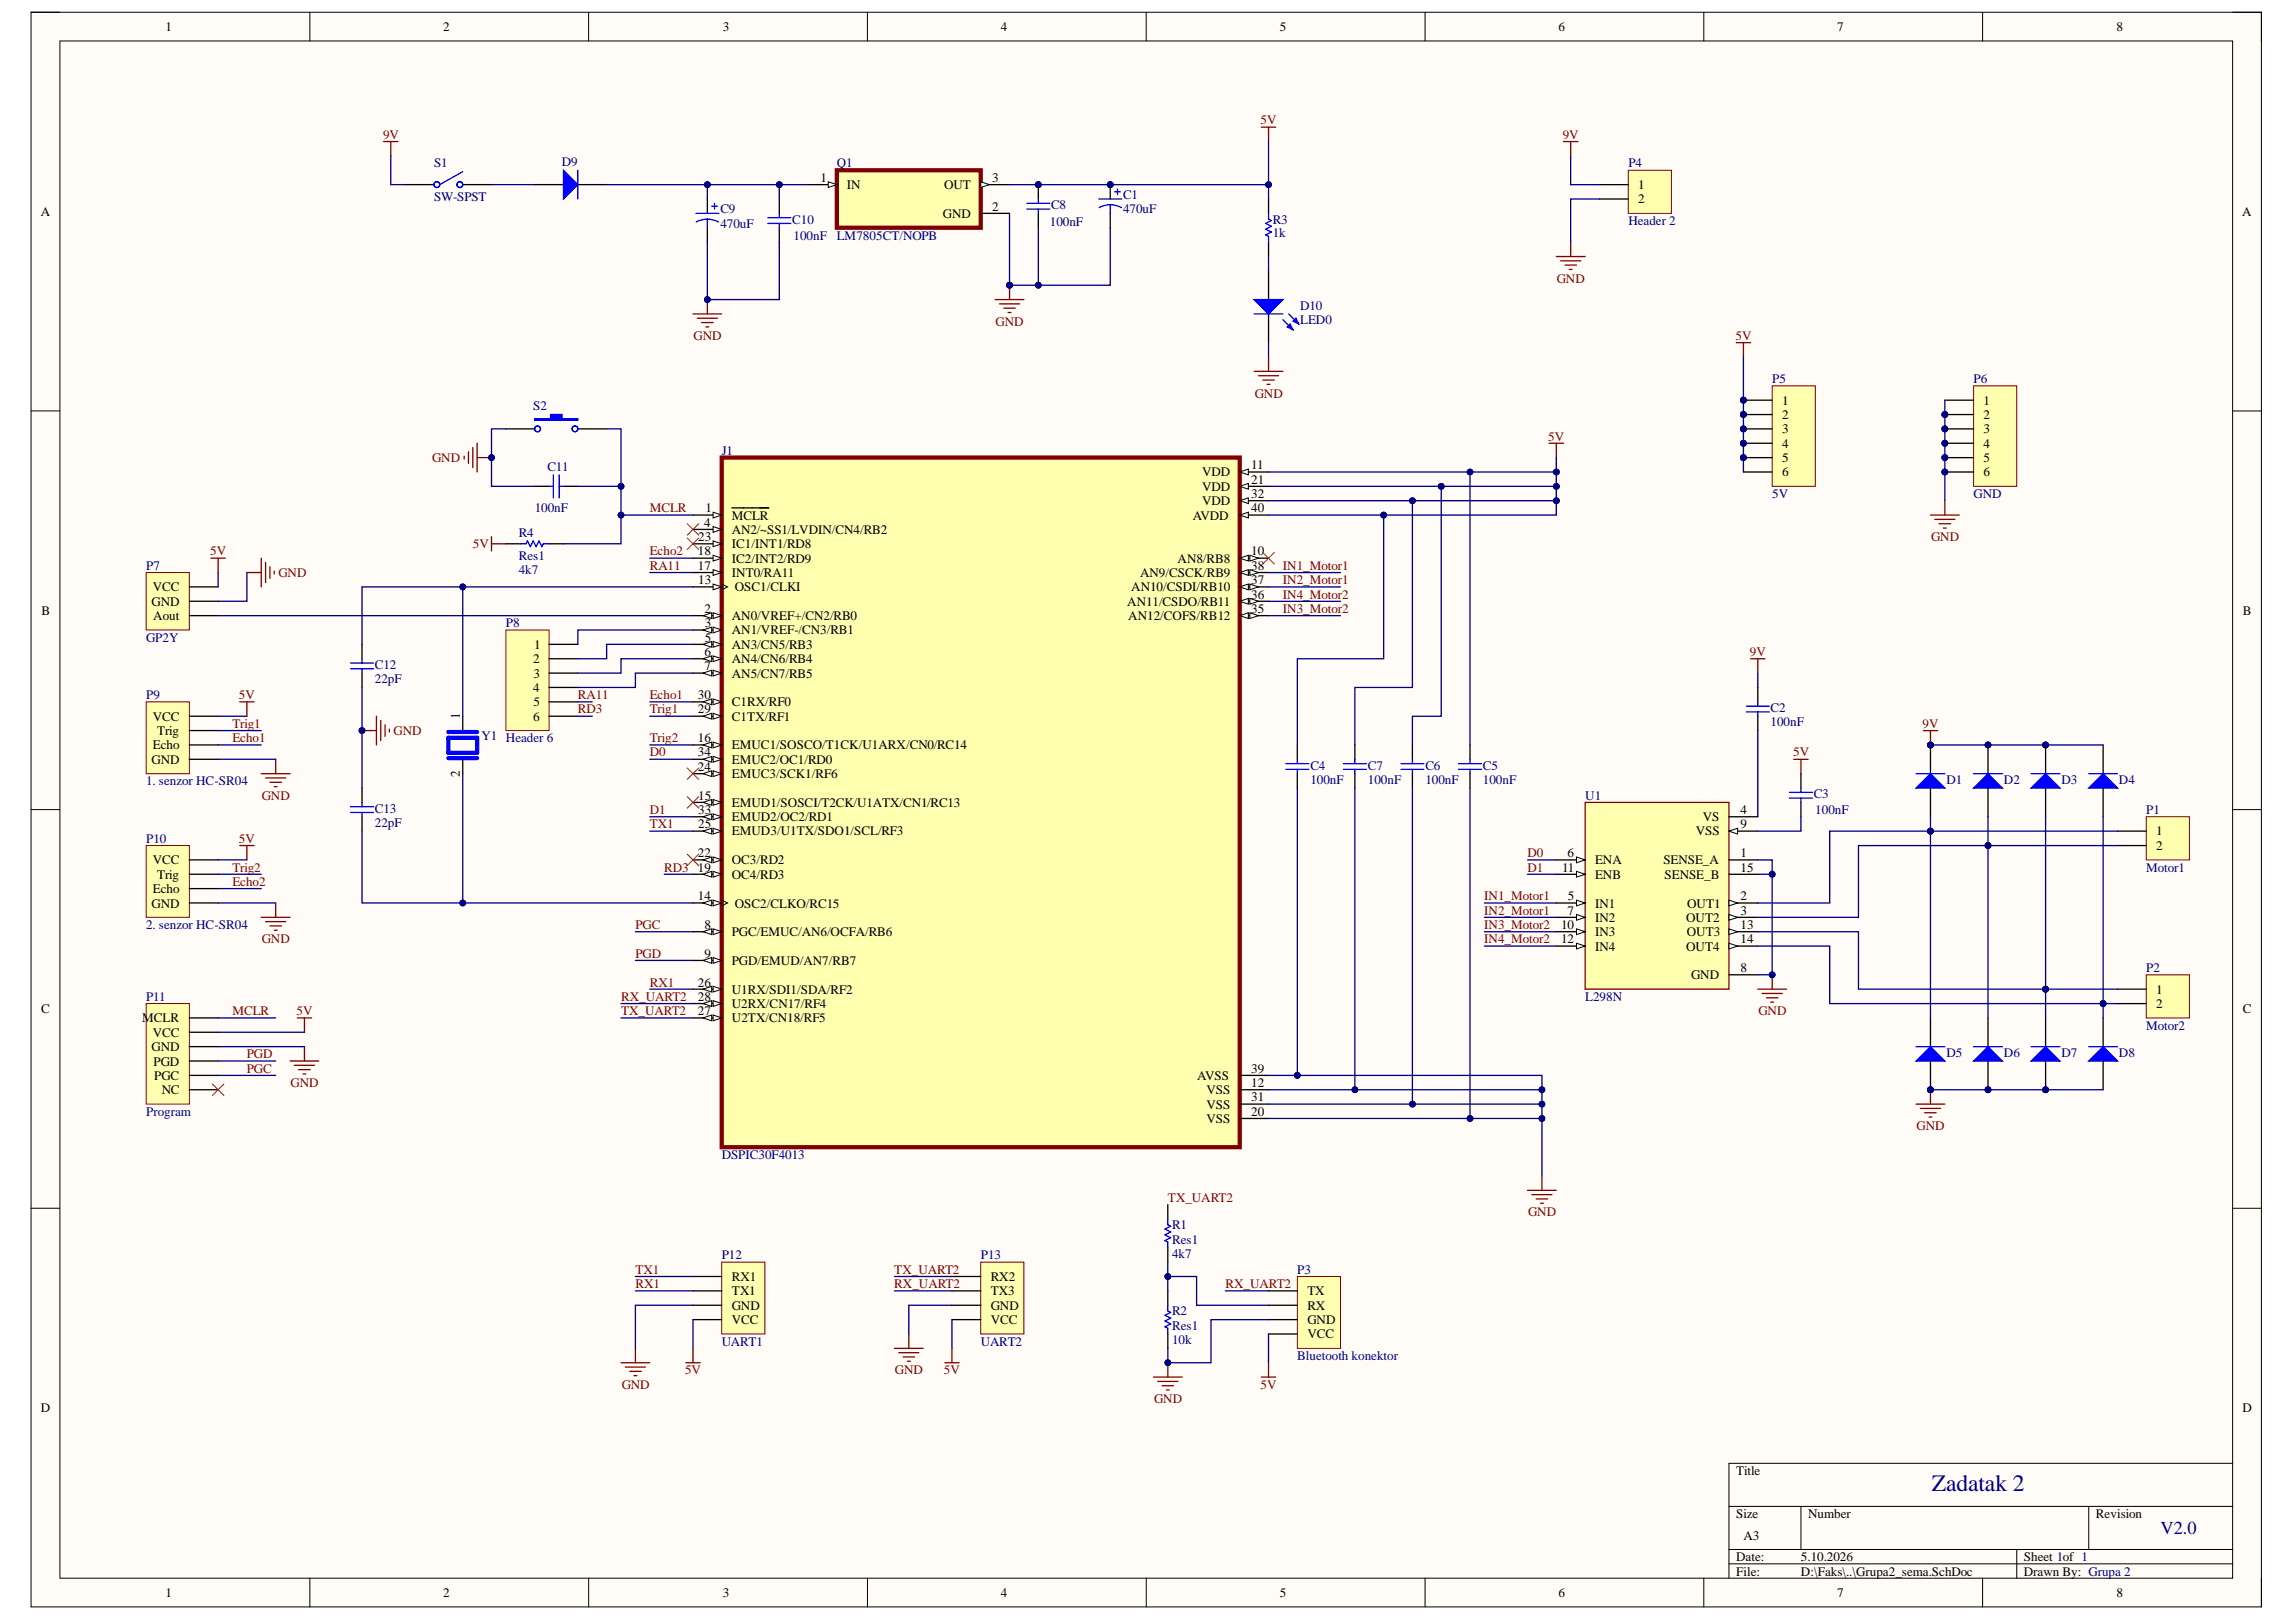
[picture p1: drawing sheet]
<svg xmlns="http://www.w3.org/2000/svg" width="297mm" height="210mm" viewBox="0 0 297 210" stroke-linecap="round" stroke-linejoin="round" font-family="sans-serif">
<defs><g id="words">
<text font-size="3" fill="#000080" x="249.9" y="193">Zadatak 2</text>
<text font-size="2.4" fill="#000080" x="279.5" y="198.5">V2.0</text>
<g font-size="1.7">
<text x="21.4" y="4">1</text>
<text x="57.3" y="4">2</text>
<text x="93.5" y="4">3</text>
<text x="129.5" y="4">4</text>
<text x="165.6" y="4">5</text>
<text x="201.6" y="4">6</text>
<text x="237.7" y="4">7</text>
<text x="273.8" y="4">8</text>
<text x="106.1" y="23.5">1</text>
<text x="128.4" y="23.5">3</text>
<text x="5.3" y="28">A</text>
<text x="109.6" y="24.5">IN</text>
<text x="122" y="28.2">GND</text>
<text x="122.2" y="24.5">OUT</text>
<text x="128.4" y="27.2">2</text>
<text x="211.9" y="24.5">1</text>
<text x="211.9" y="26.3">2</text>
<text x="290.1" y="28">A</text>
<text x="230.6" y="52.4">1</text>
<text x="256.6" y="52.4">1</text>
<text x="230.6" y="54.2">2</text>
<text x="230.6" y="56.1">3</text>
<text x="230.6" y="57.9">4</text>
<text x="230.6" y="59.8">5</text>
<text x="256.6" y="54.2">2</text>
<text x="256.6" y="56.1">3</text>
<text x="256.6" y="57.9">4</text>
<text x="256.6" y="59.8">5</text>
<text x="155.5" y="61.7">VDD</text>
<text x="155.5" y="63.5">VDD</text>
<text x="155.5" y="65.4">VDD</text>
<text x="161.9" y="60.7">11</text>
<text x="161.9" y="62.6">21</text>
<text x="161.9" y="64.4">32</text>
<text x="230.6" y="61.7">6</text>
<text x="256.6" y="61.7">6</text>
<text x="90.3" y="71.9">18</text>
<text x="90.3" y="70">23</text>
<text x="91.1" y="68.2">4</text>
<text x="91.3" y="66.3">1</text>
<text x="94.7" y="67.2">MCLR</text>
<text x="94.7" y="69.1">AN2/~SS1/LVDIN/CN4/RB2</text>
<text x="94.7" y="71">IC1/INT1/RD8</text>
<text x="154.3" y="67.2">AVDD</text>
<text x="161.9" y="66.3">40</text>
<text x="161.9" y="71.9">10</text>
<text x="19.8" y="76.5">VCC</text>
<text x="90.3" y="73.7">17</text>
<text x="90.3" y="75.6">13</text>
<text x="94.7" y="72.8">IC2/INT2/RD9</text>
<text x="94.7" y="74.7">INT0/RA11</text>
<text x="95.1" y="76.5">OSC1/CLKI</text>
<text x="146.4" y="76.5">AN10/CSDI/RB10</text>
<text x="147.5" y="74.7">AN9/CSCK/RB9</text>
<text x="152.4" y="72.8">AN8/RB8</text>
<text x="161.9" y="73.7">38</text>
<text x="161.9" y="75.6">37</text>
<text x="161.9" y="77.5">36</text>
<text x="5.4" y="79.6">B</text>
<text x="19.6" y="78.4">GND</text>
<text x="19.8" y="80.2">Aout</text>
<text x="69.1" y="84">1</text>
<text x="91.1" y="79.3">2</text>
<text x="91.2" y="81.2">3</text>
<text x="91.2" y="83">5</text>
<text x="94.7" y="80.2">AN0/VREF+/CN2/RB0</text>
<text x="94.7" y="82.1">AN1/VREF-/CN3/RB1</text>
<text x="94.7" y="84">AN3/CN5/RB3</text>
<text x="145.8" y="78.4">AN11/CSDO/RB11</text>
<text x="146" y="80.2">AN12/COFS/RB12</text>
<text x="161.9" y="79.3">35</text>
<text x="290.2" y="79.6">B</text>
<text x="69" y="85.8">2</text>
<text x="69" y="89.5">4</text>
<text x="69" y="87.7">3</text>
<text x="91.1" y="84.9">6</text>
<text x="91.1" y="86.7">7</text>
<text x="94.7" y="85.8">AN4/CN6/RB4</text>
<text x="94.7" y="87.7">AN5/CN7/RB5</text>
<text x="19.8" y="93.2">VCC</text>
<text x="20.3" y="95.1">Trig</text>
<text x="59.5" y="93" transform="rotate(-90 59.5 93)">1</text>
<text x="69" y="93.2">6</text>
<text x="69" y="91.4">5</text>
<text x="90.3" y="90.5">30</text>
<text x="90.3" y="92.3">29</text>
<text x="94.7" y="91.4">C1RX/RF0</text>
<text x="94.7" y="93.2">C1TX/RF1</text>
<text x="19.6" y="98.8">GND</text>
<text x="19.8" y="97">Echo</text>
<text x="59.5" y="100.5" transform="rotate(-90 59.5 100.5)">2</text>
<text x="90.3" y="96">16</text>
<text x="90.3" y="97.9">34</text>
<text x="90.3" y="99.8">24</text>
<text x="94.7" y="97">EMUC1/SOSCO/T1CK/U1ARX/CN0/RC14</text>
<text x="94.7" y="98.8">EMUC2/OC1/RD0</text>
<text x="94.7" y="100.7">EMUC3/SCK1/RF6</text>
<text x="90.3" y="103.5">15</text>
<text x="90.3" y="105.3">33</text>
<text x="90.3" y="107.2">25</text>
<text x="94.7" y="104.4">EMUD1/SOSCI/T2CK/U1ATX/CN1/RC13</text>
<text x="94.7" y="106.3">EMUD2/OC2/RD1</text>
<text x="220.3" y="106.3">VS</text>
<text x="225.2" y="105.3">4</text>
<text x="225.2" y="107.2">9</text>
<text x="19.8" y="111.9">VCC</text>
<text x="20.3" y="113.7">Trig</text>
<text x="90.3" y="110.9">22</text>
<text x="90.3" y="112.8">19</text>
<text x="94.7" y="108.1">EMUD3/U1TX/SDO1/SCL/RF3</text>
<text x="94.7" y="111.9">OC3/RD2</text>
<text x="94.7" y="113.7">OC4/RD3</text>
<text x="202.1" y="112.8">11</text>
<text x="202.8" y="110.9">6</text>
<text x="206.4" y="111.9">ENA</text>
<text x="206.4" y="113.7">ENB</text>
<text x="215.2" y="111.9">SENSE_A</text>
<text x="215.4" y="113.7">SENSE_B</text>
<text x="219.4" y="108.1">VSS</text>
<text x="225.2" y="110.9">1</text>
<text x="225.2" y="112.8">15</text>
<text x="279" y="108.1">1</text>
<text x="279" y="110">2</text>
<text x="19.6" y="117.4">GND</text>
<text x="19.8" y="115.6">Echo</text>
<text x="90.3" y="116.5">14</text>
<text x="95.1" y="117.4">OSC2/CLKO/RC15</text>
<text x="202.8" y="118.4">7</text>
<text x="202.8" y="116.5">5</text>
<text x="206.4" y="117.4">IN1</text>
<text x="206.4" y="119.3">IN2</text>
<text x="218.2" y="119.3">OUT2</text>
<text x="218.3" y="117.4">OUT1</text>
<text x="225.2" y="116.5">2</text>
<text x="225.2" y="118.4">3</text>
<text x="91.1" y="120.2">8</text>
<text x="91.1" y="124">9</text>
<text x="94.7" y="121.2">PGC/EMUC/AN6/OCFA/RB6</text>
<text x="94.7" y="124.9">PGD/EMUD/AN7/RB7</text>
<text x="202" y="120.2">10</text>
<text x="202" y="122.1">12</text>
<text x="206.4" y="121.2">IN3</text>
<text x="206.4" y="123">IN4</text>
<text x="218.2" y="123">OUT4</text>
<text x="218.2" y="121.2">OUT3</text>
<text x="225.2" y="120.2">13</text>
<text x="225.2" y="122.1">14</text>
<text x="225.2" y="125.8">8</text>
<text x="5.3" y="131.1">C</text>
<text x="90.3" y="127.7">26</text>
<text x="90.3" y="129.5">28</text>
<text x="90.3" y="131.4">27</text>
<text x="94.7" y="128.6">U1RX/SDI1/SDA/RF2</text>
<text x="94.7" y="130.5">U2RX/CN17/RF4</text>
<text x="218.8" y="126.7">GND</text>
<text x="279" y="128.6">1</text>
<text x="279" y="130.5">2</text>
<text x="290.2" y="131.1">C</text>
<text x="18.4" y="132.3">MCLR</text>
<text x="19.6" y="136">GND</text>
<text x="19.8" y="134.2">VCC</text>
<text x="19.9" y="137.9">PGD</text>
<text x="94.7" y="132.3">U2TX/CN18/RF5</text>
<text x="20" y="139.7">PGC</text>
<text x="20.9" y="141.6">NC</text>
<text x="154.9" y="139.7">AVSS</text>
<text x="156.1" y="141.6">VSS</text>
<text x="156.1" y="143.5">VSS</text>
<text x="161.9" y="138.8">39</text>
<text x="161.9" y="140.7">12</text>
<text x="161.9" y="142.5">31</text>
<text x="156.1" y="145.3">VSS</text>
<text x="161.9" y="144.4">20</text>
<text x="94.7" y="165.8">RX1</text>
<text x="94.7" y="167.6">TX1</text>
<text x="128.2" y="165.8">RX2</text>
<text x="128.2" y="167.6">TX3</text>
<text x="169.1" y="167.6">TX</text>
<text x="94.7" y="169.5">GND</text>
<text x="94.7" y="171.3">VCC</text>
<text x="128.2" y="169.5">GND</text>
<text x="128.2" y="171.3">VCC</text>
<text x="169.1" y="169.5">RX</text>
<text x="169.1" y="171.3">GND</text>
<text x="169.1" y="173.2">VCC</text>
<text x="5.3" y="182.7">D</text>
<text x="290.1" y="182.7">D</text>
<text x="224.6" y="190.9">Title</text>
<text x="224.6" y="196.5">Size</text>
<text x="233.9" y="196.5">Number</text>
<text x="271.1" y="196.5">Revision</text>
<text x="224.6" y="202">Date:</text>
<text x="224.6" y="203.9">File:</text>
<text x="225.6" y="199.3">A3</text>
<text x="233" y="202">5.10.2026</text>
<text x="233" y="203.9">D:\Faks\..\Grupa2_sema.SchDoc</text>
<text x="261.8" y="202">Sheet 1of 1</text>
<text x="261.8" y="203.9">Drawn By: Grupa 2</text>
<text x="21.4" y="206.7">1</text>
<text x="57.3" y="206.7">2</text>
<text x="93.5" y="206.7">3</text>
<text x="129.5" y="206.7">4</text>
<text x="165.6" y="206.7">5</text>
<text x="201.6" y="206.7">6</text>
<text x="237.7" y="206.7">7</text>
<text x="273.8" y="206.7">8</text>
</g>
<g font-size="1.7" fill="#800000">
<text x="49.6" y="18">9V</text>
<text x="163.1" y="16.1">5V</text>
<text x="202.2" y="18">9V</text>
<text x="201.4" y="36.6">GND</text>
<text x="89.7" y="44">GND</text>
<text x="128.8" y="42.1">GND</text>
<text x="224.5" y="44">5V</text>
<text x="162.3" y="51.4">GND</text>
<text x="55.9" y="59.8">GND</text>
<text x="200.3" y="57">5V</text>
<text x="27.2" y="71.9">5V</text>
<text x="61.2" y="71">5V</text>
<text x="84.1" y="71.9">Echo2</text>
<text x="84.1" y="66.3">MCLR</text>
<text x="249.8" y="70">GND</text>
<text x="36" y="74.7">GND</text>
<text x="84.1" y="73.7">RA11</text>
<text x="166" y="73.7">IN1_Motor1</text>
<text x="166" y="75.6">IN2_Motor1</text>
<text x="166" y="77.5">IN4_Motor2</text>
<text x="166" y="79.3">IN3_Motor2</text>
<text x="226.4" y="84.9">9V</text>
<text x="30.1" y="94.2">Trig1</text>
<text x="30.9" y="90.5">5V</text>
<text x="50.9" y="95.1">GND</text>
<text x="74.8" y="92.3">RD3</text>
<text x="74.8" y="90.5">RA11</text>
<text x="84.1" y="90.5">Echo1</text>
<text x="84.1" y="92.3">Trig1</text>
<text x="248.7" y="94.2">9V</text>
<text x="30.1" y="96">Echo1</text>
<text x="84.1" y="97.9">D0</text>
<text x="84.1" y="96">Trig2</text>
<text x="232" y="97.9">5V</text>
<text x="33.9" y="103.5">GND</text>
<text x="84.1" y="105.3">D1</text>
<text x="84.1" y="107.2">TX1</text>
<text x="30.1" y="112.8">Trig2</text>
<text x="30.9" y="109">5V</text>
<text x="85.9" y="112.8">RD3</text>
<text x="197.6" y="110.9">D0</text>
<text x="197.6" y="112.8">D1</text>
<text x="30.1" y="114.7">Echo2</text>
<text x="192" y="116.5">IN1_Motor1</text>
<text x="192" y="118.4">IN2_Motor1</text>
<text x="33.9" y="122.1">GND</text>
<text x="82.2" y="120.2">PGC</text>
<text x="82.2" y="124">PGD</text>
<text x="192" y="120.2">IN3_Motor2</text>
<text x="192" y="122.1">IN4_Motor2</text>
<text x="30.1" y="131.4">MCLR</text>
<text x="38.4" y="131.4">5V</text>
<text x="80.3" y="131.4">TX_UART2</text>
<text x="80.3" y="129.5">RX_UART2</text>
<text x="84.1" y="127.7">RX1</text>
<text x="227.5" y="131.4">GND</text>
<text x="31.9" y="137">PGD</text>
<text x="31.9" y="138.8">PGC</text>
<text x="37.6" y="140.7">GND</text>
<text x="248" y="146.3">GND</text>
<text x="151.1" y="155.5">TX_UART2</text>
<text x="197.7" y="157.4">GND</text>
<text x="82.2" y="164.8">TX1</text>
<text x="82.2" y="166.7">RX1</text>
<text x="115.7" y="164.8">TX_UART2</text>
<text x="115.7" y="166.7">RX_UART2</text>
<text x="158.5" y="166.7">RX_UART2</text>
<text x="80.4" y="179.7">GND</text>
<text x="88.6" y="177.8">5V</text>
<text x="115.8" y="177.8">GND</text>
<text x="122.1" y="177.8">5V</text>
<text x="163.1" y="179.7">5V</text>
<text x="149.3" y="181.6">GND</text>
</g>
<g font-size="1.7" fill="#000080">
<text x="56.2" y="21.7">S1</text>
<text x="72.7" y="21.5">D9</text>
<text x="108.3" y="21.7">Q1</text>
<text x="210.7" y="21.7">P4</text>
<text x="56.2" y="26">SW-SPST</text>
<text x="93.2" y="29.5">470uF</text>
<text x="93.2" y="27.6">C9</text>
<text x="102.5" y="28.9">C10</text>
<text x="135.8" y="29.3">100nF</text>
<text x="136" y="27.1">C8</text>
<text x="145.3" y="27.6">470uF</text>
<text x="145.3" y="25.8">C1</text>
<text x="164.7" y="28.9">R3</text>
<text x="210.7" y="29.1">Header 2</text>
<text x="102.7" y="31">100nF</text>
<text x="108.3" y="31">LM7805CT/NOPB</text>
<text x="164.7" y="30.6">1k</text>
<text x="168.2" y="40.1">D10</text>
<text x="168.2" y="41.9">LED0</text>
<text x="69" y="53.1">S2</text>
<text x="229.3" y="49.6">P5</text>
<text x="255.3" y="49.6">P6</text>
<text x="93.4" y="58.9">J1</text>
<text x="70.8" y="60.9">C11</text>
<text x="229.3" y="64.4">5V</text>
<text x="255.3" y="64.4">GND</text>
<text x="67.1" y="69.5">R4</text>
<text x="69.2" y="66.3">100nF</text>
<text x="18.9" y="73.7">P7</text>
<text x="67.1" y="74.3">4k7</text>
<text x="67.1" y="72.4">Res1</text>
<text x="18.9" y="83">GP2Y</text>
<text x="65.5" y="81.2">P8</text>
<text x="48.5" y="88.4">22pF</text>
<text x="48.5" y="86.6">C12</text>
<text x="18.9" y="90.5">P9</text>
<text x="62.3" y="95.7">Y1 Header 6</text>
<text x="229.1" y="94">100nF</text>
<text x="229.1" y="92.2">C2</text>
<text x="18.9" y="101.6">1. senzor HC-SR04</text>
<text x="169.5" y="101.4">100nF</text>
<text x="169.5" y="99.6">C4</text>
<text x="177" y="101.4">100nF</text>
<text x="177" y="99.6">C7</text>
<text x="184.4" y="101.4">100nF</text>
<text x="184.4" y="99.6">C6</text>
<text x="191.8" y="101.4">100nF</text>
<text x="191.8" y="99.6">C5</text>
<text x="251.8" y="101.4">D1</text>
<text x="259.3" y="101.4">D2</text>
<text x="266.7" y="101.4">D3</text>
<text x="274.1" y="101.4">D4</text>
<text x="48.5" y="107">22pF</text>
<text x="48.5" y="105.2">C13</text>
<text x="205.1" y="103.5">U1</text>
<text x="234.6" y="103.3">C3</text>
<text x="234.9" y="105.3">100nF</text>
<text x="277.6" y="105.3">P1</text>
<text x="18.9" y="109">P10</text>
<text x="277.6" y="112.8">Motor1</text>
<text x="18.9" y="120.2">2. senzor HC-SR04</text>
<text x="277.6" y="125.8">P2</text>
<text x="18.9" y="129.5">P11</text>
<text x="205.1" y="129.5">L298N</text>
<text x="251.8" y="136.7">D5</text>
<text x="259.3" y="136.7">D6</text>
<text x="266.7" y="136.7">D7</text>
<text x="274.1" y="136.7">D8</text>
<text x="277.6" y="133.2">Motor2</text>
<text x="18.9" y="144.4">Program</text>
<text x="93.4" y="150">DSPIC30F4013</text>
<text x="151.6" y="159.1">R1</text>
<text x="151.6" y="160.9">Res1</text>
<text x="93.4" y="163">P12</text>
<text x="126.9" y="163">P13</text>
<text x="151.6" y="162.8">4k7</text>
<text x="167.8" y="164.8">P3</text>
<text x="151.6" y="174">10k</text>
<text x="151.6" y="170.2">R2</text>
<text x="151.6" y="172.1">Res1</text>
<text x="93.4" y="174.1">UART1</text>
<text x="126.9" y="174.1">UART2</text>
<text x="167.8" y="176">Bluetooth konektor</text>
</g>
</g></defs>
<path d="M4 1.6h288.6v206.4h-288.6z" fill-rule="evenodd" fill="#fffcf8"/>
<path d="M4 1.6h288.6v206.4h-288.6z" fill="none" stroke="#000" stroke-width=".13"/>
<path d="M7.7 5.3h281.1v198.9h-281.1z" fill-rule="evenodd" fill="#fffcf8"/>
<g fill="none" stroke="#000" stroke-width=".13">
<path d="M4 1.6h3.7M7.7 5.3h281.1v198.9h-281.1zM40.1 1.6v3.7M76.2 1.6v3.7M112.2 1.6v3.7M148.3 1.6v3.7M184.4 1.6v3.7M220.4 1.6v3.7M256.5 1.6v3.7M288.8 1.6h3.8v3.7M4 53.2h3.7M288.8 53.2h3.8"/>
<path d="M4 104.8h3.7M288.8 104.8h3.8M4 156.4h3.7M288.8 156.4h3.8M223.7 194.9h65.1M233 194.9v5.6M270.2 194.9v5.6M288.8 189.4h-65.1v14.8M40.1 204.2v3.8M76.2 204.2v3.8M112.2 204.2v3.8M148.3 204.2v3.8"/>
<path d="M184.4 204.2v3.8M220.4 204.2v3.8M223.7 200.5h65.1M223.7 202.4h65.1M256.5 204.2v3.8M260.9 200.5v3.7M292.6 204.2v3.8"/>
</g>
<path d="M93.4 59.2h67v89.3h-67z" fill-rule="evenodd" fill="#ffffb0"/>
<path d="M93.4 59.2h67v89.3h-67z" fill="none" stroke="#800000" stroke-width=".55"/>
<path d="M89.7 66.7h3.7" fill="none" stroke="#000" stroke-width=".17"/>
<path d="M92.3 66.3l1.1 .4-1.1 .3z" fill="#f8fcff"/>
<path d="M92.3 66.3l1.1 .4-1.1 .3z" fill="none" stroke="#000" stroke-width=".13"/>
<path d="M89.7 68.5h3.7M94.7 65.7h4.8" fill="none" stroke="#000" stroke-width=".17"/>
<path d="M92.3 68.1l1.1 .4-1.1 .4z" fill="#f8fcff"/>
<path d="M92.3 68.1l1.1 .4-1.1 .4z" fill="none" stroke="#000" stroke-width=".13"/>
<path d="M89.7 70.4h3.7" fill="none" stroke="#000" stroke-width=".17"/>
<path d="M92.3 70l1.1 .4-1.1 .3z" fill="#f8fcff"/>
<path d="M92.3 70l1.1 .4-1.1 .3z" fill="none" stroke="#000" stroke-width=".13"/>
<path d="M89.7 72.2h3.7" fill="none" stroke="#000" stroke-width=".17"/>
<path d="M92.3 71.9l1.1 .3-1.1 .4z" fill="#f8fcff"/>
<path d="M92.3 71.9l1.1 .3-1.1 .4z" fill="none" stroke="#000" stroke-width=".13"/>
<path d="M89.7 74.1h3.7" fill="none" stroke="#000" stroke-width=".17"/>
<path d="M92.3 73.7l1.1 .4-1.1 .4z" fill="#f8fcff"/>
<path d="M92.3 73.7l1.1 .4-1.1 .4z" fill="none" stroke="#000" stroke-width=".13"/>
<path d="M89.7 76h3.7" fill="none" stroke="#000" stroke-width=".17"/>
<path d="M92.3 75.6l1.1 .4-1.1 .3z" fill="#f8fcff"/>
<path d="M92.3 75.6l1.1 .4-1.1 .3zM93.4 75.6l.7 .4-.7 .3" fill="none" stroke="#000" stroke-width=".13"/>
<path d="M89.7 79.7h3.7" fill="none" stroke="#000" stroke-width=".17"/>
<path d="M92.3 79.3l1.1 .4-1.1 .3z" fill="#f8fcff"/>
<path d="M92.3 79.3l1.1 .4-1.1 .3z" fill="none" stroke="#000" stroke-width=".13"/>
<path d="M91 79.7l1.1-.4v.7z" fill="#f8fcff"/>
<path d="M91 79.7l1.1-.4v.7z" fill="none" stroke="#000" stroke-width=".13"/>
<path d="M89.7 81.5h3.7" fill="none" stroke="#000" stroke-width=".17"/>
<path d="M92.3 81.2l1.1 .3-1.1 .4z" fill="#f8fcff"/>
<path d="M92.3 81.2l1.1 .3-1.1 .4z" fill="none" stroke="#000" stroke-width=".13"/>
<path d="M91 81.5l1.1-.3v.7z" fill="#f8fcff"/>
<path d="M91 81.5l1.1-.3v.7z" fill="none" stroke="#000" stroke-width=".13"/>
<path d="M89.7 83.4h3.7" fill="none" stroke="#000" stroke-width=".17"/>
<path d="M92.3 83l1.1 .4-1.1 .4z" fill="#f8fcff"/>
<path d="M92.3 83l1.1 .4-1.1 .4z" fill="none" stroke="#000" stroke-width=".13"/>
<path d="M91 83.4l1.1-.4v.8z" fill="#f8fcff"/>
<path d="M91 83.4l1.1-.4v.8z" fill="none" stroke="#000" stroke-width=".13"/>
<path d="M89.7 85.2h3.7" fill="none" stroke="#000" stroke-width=".17"/>
<path d="M92.3 84.9l1.1 .3-1.1 .4z" fill="#f8fcff"/>
<path d="M92.3 84.9l1.1 .3-1.1 .4z" fill="none" stroke="#000" stroke-width=".13"/>
<path d="M91 85.2l1.1-.3v.7z" fill="#f8fcff"/>
<path d="M91 85.2l1.1-.3v.7z" fill="none" stroke="#000" stroke-width=".13"/>
<path d="M89.7 87.1h3.7" fill="none" stroke="#000" stroke-width=".17"/>
<path d="M92.3 86.7l1.1 .4-1.1 .4z" fill="#f8fcff"/>
<path d="M92.3 86.7l1.1 .4-1.1 .4z" fill="none" stroke="#000" stroke-width=".13"/>
<path d="M91 87.1l1.1-.4v.8z" fill="#f8fcff"/>
<path d="M91 87.1l1.1-.4v.8z" fill="none" stroke="#000" stroke-width=".13"/>
<path d="M89.7 90.8h3.7" fill="none" stroke="#000" stroke-width=".17"/>
<path d="M92.3 90.5l1.1 .3-1.1 .4z" fill="#f8fcff"/>
<path d="M92.3 90.5l1.1 .3-1.1 .4z" fill="none" stroke="#000" stroke-width=".13"/>
<path d="M91 90.8l1.1-.3v.7z" fill="#f8fcff"/>
<path d="M91 90.8l1.1-.3v.7z" fill="none" stroke="#000" stroke-width=".13"/>
<path d="M89.7 92.7h3.7" fill="none" stroke="#000" stroke-width=".17"/>
<path d="M92.3 92.3l1.1 .4-1.1 .4z" fill="#f8fcff"/>
<path d="M92.3 92.3l1.1 .4-1.1 .4z" fill="none" stroke="#000" stroke-width=".13"/>
<path d="M91 92.7l1.1-.4v.8z" fill="#f8fcff"/>
<path d="M91 92.7l1.1-.4v.8z" fill="none" stroke="#000" stroke-width=".13"/>
<path d="M89.7 96.4h3.7" fill="none" stroke="#000" stroke-width=".17"/>
<path d="M92.3 96l1.1 .4-1.1 .4z" fill="#f8fcff"/>
<path d="M92.3 96l1.1 .4-1.1 .4z" fill="none" stroke="#000" stroke-width=".13"/>
<path d="M91 96.4l1.1-.4v.8z" fill="#f8fcff"/>
<path d="M91 96.4l1.1-.4v.8z" fill="none" stroke="#000" stroke-width=".13"/>
<path d="M89.7 98.3h3.7" fill="none" stroke="#000" stroke-width=".17"/>
<path d="M92.3 97.9l1.1 .4-1.1 .3z" fill="#f8fcff"/>
<path d="M92.3 97.9l1.1 .4-1.1 .3z" fill="none" stroke="#000" stroke-width=".13"/>
<path d="M91 98.3l1.1-.4v.7z" fill="#f8fcff"/>
<path d="M91 98.3l1.1-.4v.7z" fill="none" stroke="#000" stroke-width=".13"/>
<path d="M89.7 100.1h3.7" fill="none" stroke="#000" stroke-width=".17"/>
<path d="M92.3 99.7l1.1 .4-1.1 .4z" fill="#f8fcff"/>
<path d="M92.3 99.7l1.1 .4-1.1 .4z" fill="none" stroke="#000" stroke-width=".13"/>
<path d="M91 100.1l1.1-.4v.8z" fill="#f8fcff"/>
<path d="M91 100.1l1.1-.4v.8z" fill="none" stroke="#000" stroke-width=".13"/>
<path d="M89.7 103.8h3.7" fill="none" stroke="#000" stroke-width=".17"/>
<path d="M92.3 103.5l1.1 .3-1.1 .4z" fill="#f8fcff"/>
<path d="M92.3 103.5l1.1 .3-1.1 .4z" fill="none" stroke="#000" stroke-width=".13"/>
<path d="M91 103.8l1.1-.3v.7z" fill="#f8fcff"/>
<path d="M91 103.8l1.1-.3v.7z" fill="none" stroke="#000" stroke-width=".13"/>
<path d="M89.7 105.7h3.7" fill="none" stroke="#000" stroke-width=".17"/>
<path d="M92.3 105.3l1.1 .4-1.1 .4z" fill="#f8fcff"/>
<path d="M92.3 105.3l1.1 .4-1.1 .4z" fill="none" stroke="#000" stroke-width=".13"/>
<path d="M91 105.7l1.1-.4v.8z" fill="#f8fcff"/>
<path d="M91 105.7l1.1-.4v.8z" fill="none" stroke="#000" stroke-width=".13"/>
<path d="M89.7 107.6h3.7" fill="none" stroke="#000" stroke-width=".17"/>
<path d="M92.3 107.2l1.1 .4-1.1 .3z" fill="#f8fcff"/>
<path d="M92.3 107.2l1.1 .4-1.1 .3z" fill="none" stroke="#000" stroke-width=".13"/>
<path d="M91 107.6l1.1-.4v.7z" fill="#f8fcff"/>
<path d="M91 107.6l1.1-.4v.7z" fill="none" stroke="#000" stroke-width=".13"/>
<path d="M89.7 111.3h3.7" fill="none" stroke="#000" stroke-width=".17"/>
<path d="M92.3 110.9l1.1 .4-1.1 .3z" fill="#f8fcff"/>
<path d="M92.3 110.9l1.1 .4-1.1 .3z" fill="none" stroke="#000" stroke-width=".13"/>
<path d="M91 111.3l1.1-.4v.7z" fill="#f8fcff"/>
<path d="M91 111.3l1.1-.4v.7z" fill="none" stroke="#000" stroke-width=".13"/>
<path d="M89.7 113.1h3.7" fill="none" stroke="#000" stroke-width=".17"/>
<path d="M92.3 112.8l1.1 .3-1.1 .4z" fill="#f8fcff"/>
<path d="M92.3 112.8l1.1 .3-1.1 .4z" fill="none" stroke="#000" stroke-width=".13"/>
<path d="M91 113.1l1.1-.3v.7z" fill="#f8fcff"/>
<path d="M91 113.1l1.1-.3v.7z" fill="none" stroke="#000" stroke-width=".13"/>
<path d="M89.7 116.9h3.7" fill="none" stroke="#000" stroke-width=".17"/>
<path d="M92.3 116.5l1.1 .4-1.1 .3z" fill="#f8fcff"/>
<path d="M92.3 116.5l1.1 .4-1.1 .3z" fill="none" stroke="#000" stroke-width=".13"/>
<path d="M91 116.9l1.1-.4v.7z" fill="#f8fcff"/>
<path d="M91 116.9l1.1-.4v.7zM93.4 116.5l.7 .4-.7 .3" fill="none" stroke="#000" stroke-width=".13"/>
<path d="M89.7 120.6h3.7" fill="none" stroke="#000" stroke-width=".17"/>
<path d="M92.3 120.2l1.1 .4-1.1 .3z" fill="#f8fcff"/>
<path d="M92.3 120.2l1.1 .4-1.1 .3z" fill="none" stroke="#000" stroke-width=".13"/>
<path d="M91 120.6l1.1-.4v.7z" fill="#f8fcff"/>
<path d="M91 120.6l1.1-.4v.7z" fill="none" stroke="#000" stroke-width=".13"/>
<path d="M89.7 124.3h3.7" fill="none" stroke="#000" stroke-width=".17"/>
<path d="M92.3 123.9l1.1 .4-1.1 .4z" fill="#f8fcff"/>
<path d="M92.3 123.9l1.1 .4-1.1 .4z" fill="none" stroke="#000" stroke-width=".13"/>
<path d="M91 124.3l1.1-.4v.8z" fill="#f8fcff"/>
<path d="M91 124.3l1.1-.4v.8z" fill="none" stroke="#000" stroke-width=".13"/>
<path d="M89.7 128h3.7" fill="none" stroke="#000" stroke-width=".17"/>
<path d="M92.3 127.6l1.1 .4-1.1 .4z" fill="#f8fcff"/>
<path d="M92.3 127.6l1.1 .4-1.1 .4z" fill="none" stroke="#000" stroke-width=".13"/>
<path d="M91 128l1.1-.4v.8z" fill="#f8fcff"/>
<path d="M91 128l1.1-.4v.8z" fill="none" stroke="#000" stroke-width=".13"/>
<path d="M89.7 129.9h3.7" fill="none" stroke="#000" stroke-width=".17"/>
<path d="M92.3 129.5l1.1 .4-1.1 .3z" fill="#f8fcff"/>
<path d="M92.3 129.5l1.1 .4-1.1 .3z" fill="none" stroke="#000" stroke-width=".13"/>
<path d="M91 129.9l1.1-.4v.7z" fill="#f8fcff"/>
<path d="M91 129.9l1.1-.4v.7z" fill="none" stroke="#000" stroke-width=".13"/>
<path d="M89.7 131.7h3.7" fill="none" stroke="#000" stroke-width=".17"/>
<path d="M92.3 131.4l1.1 .3-1.1 .4z" fill="#f8fcff"/>
<path d="M92.3 131.4l1.1 .3-1.1 .4z" fill="none" stroke="#000" stroke-width=".13"/>
<path d="M91 131.7l1.1-.3v.7z" fill="#f8fcff"/>
<path d="M91 131.7l1.1-.3v.7z" fill="none" stroke="#000" stroke-width=".13"/>
<path d="M160.4 61.1h3.7" fill="none" stroke="#000" stroke-width=".17"/>
<path d="M160.4 61.1l1.1-.4v.7z" fill="#f8fcff"/>
<path d="M160.4 61.1l1.1-.4v.7z" fill="none" stroke="#000" stroke-width=".13"/>
<path d="M160.4 62.9h3.7" fill="none" stroke="#000" stroke-width=".17"/>
<path d="M160.4 62.9l1.1-.3v.7z" fill="#f8fcff"/>
<path d="M160.4 62.9l1.1-.3v.7z" fill="none" stroke="#000" stroke-width=".13"/>
<path d="M160.4 64.8h3.7" fill="none" stroke="#000" stroke-width=".17"/>
<path d="M160.4 64.8l1.1-.4v.8z" fill="#f8fcff"/>
<path d="M160.4 64.8l1.1-.4v.8z" fill="none" stroke="#000" stroke-width=".13"/>
<path d="M160.4 66.7h3.7" fill="none" stroke="#000" stroke-width=".17"/>
<path d="M160.4 66.7l1.1-.4v.7z" fill="#f8fcff"/>
<path d="M160.4 66.7l1.1-.4v.7z" fill="none" stroke="#000" stroke-width=".13"/>
<path d="M160.4 72.2h3.7" fill="none" stroke="#000" stroke-width=".17"/>
<path d="M160.4 72.2l1.1-.3v.7z" fill="#f8fcff"/>
<path d="M160.4 72.2l1.1-.3v.7z" fill="none" stroke="#000" stroke-width=".13"/>
<path d="M161.7 71.9l1.1 .3-1.1 .4z" fill="#f8fcff"/>
<path d="M161.7 71.9l1.1 .3-1.1 .4z" fill="none" stroke="#000" stroke-width=".13"/>
<path d="M160.4 74.1h3.7" fill="none" stroke="#000" stroke-width=".17"/>
<path d="M160.4 74.1l1.1-.4v.8z" fill="#f8fcff"/>
<path d="M160.4 74.1l1.1-.4v.8z" fill="none" stroke="#000" stroke-width=".13"/>
<path d="M161.7 73.7l1.1 .4-1.1 .4z" fill="#f8fcff"/>
<path d="M161.7 73.7l1.1 .4-1.1 .4z" fill="none" stroke="#000" stroke-width=".13"/>
<path d="M160.4 76h3.7" fill="none" stroke="#000" stroke-width=".17"/>
<path d="M160.4 76l1.1-.4v.7z" fill="#f8fcff"/>
<path d="M160.4 76l1.1-.4v.7z" fill="none" stroke="#000" stroke-width=".13"/>
<path d="M161.7 75.6l1.1 .4-1.1 .3z" fill="#f8fcff"/>
<path d="M161.7 75.6l1.1 .4-1.1 .3z" fill="none" stroke="#000" stroke-width=".13"/>
<path d="M160.4 77.8h3.7" fill="none" stroke="#000" stroke-width=".17"/>
<path d="M160.4 77.8l1.1-.4v.8z" fill="#f8fcff"/>
<path d="M160.4 77.8l1.1-.4v.8z" fill="none" stroke="#000" stroke-width=".13"/>
<path d="M161.7 77.4l1.1 .4-1.1 .4z" fill="#f8fcff"/>
<path d="M161.7 77.4l1.1 .4-1.1 .4z" fill="none" stroke="#000" stroke-width=".13"/>
<path d="M160.4 79.7h3.7" fill="none" stroke="#000" stroke-width=".17"/>
<path d="M160.4 79.7l1.1-.4v.7z" fill="#f8fcff"/>
<path d="M160.4 79.7l1.1-.4v.7z" fill="none" stroke="#000" stroke-width=".13"/>
<path d="M161.7 79.3l1.1 .4-1.1 .3z" fill="#f8fcff"/>
<path d="M161.7 79.3l1.1 .4-1.1 .3z" fill="none" stroke="#000" stroke-width=".13"/>
<path d="M160.4 139.2h3.7M160.4 141h3.7M160.4 142.9h3.7M160.4 144.7h3.7" fill="none" stroke="#000" stroke-width=".17"/>
<path d="M205.1 103.8h18.6v24.2h-18.6z" fill-rule="evenodd" fill="#ffffb0"/>
<path d="M205.1 103.8h18.6v24.2h-18.6z" fill="none" stroke="#800000" stroke-width=".17"/>
<path d="M201.3 111.3h3.8" fill="none" stroke="#000" stroke-width=".17"/>
<path d="M204 110.9l1.1 .4-1.1 .4z" fill="#f8fcff"/>
<path d="M204 110.9l1.1 .4-1.1 .4z" fill="none" stroke="#000" stroke-width=".13"/>
<path d="M201.3 113.1h3.8" fill="none" stroke="#000" stroke-width=".17"/>
<path d="M204 112.8l1.1 .3-1.1 .4z" fill="#f8fcff"/>
<path d="M204 112.8l1.1 .3-1.1 .4z" fill="none" stroke="#000" stroke-width=".13"/>
<path d="M201.3 116.9h3.8" fill="none" stroke="#000" stroke-width=".17"/>
<path d="M204 116.5l1.1 .4-1.1 .3z" fill="#f8fcff"/>
<path d="M204 116.5l1.1 .4-1.1 .3z" fill="none" stroke="#000" stroke-width=".13"/>
<path d="M201.3 118.7h3.8" fill="none" stroke="#000" stroke-width=".17"/>
<path d="M204 118.3l1.1 .4-1.1 .4z" fill="#f8fcff"/>
<path d="M204 118.3l1.1 .4-1.1 .4z" fill="none" stroke="#000" stroke-width=".13"/>
<path d="M201.3 120.6h3.8" fill="none" stroke="#000" stroke-width=".17"/>
<path d="M204 120.2l1.1 .4-1.1 .3z" fill="#f8fcff"/>
<path d="M204 120.2l1.1 .4-1.1 .3z" fill="none" stroke="#000" stroke-width=".13"/>
<path d="M201.3 122.4h3.8" fill="none" stroke="#000" stroke-width=".17"/>
<path d="M204 122.1l1.1 .3-1.1 .4z" fill="#f8fcff"/>
<path d="M204 122.1l1.1 .3-1.1 .4z" fill="none" stroke="#000" stroke-width=".13"/>
<path d="M223.7 105.7h3.7M223.7 107.6h3.7" fill="none" stroke="#000" stroke-width=".17"/>
<path d="M223.7 107.6l1.1-.4v.7z" fill="#f8fcff"/>
<path d="M223.7 107.6l1.1-.4v.7z" fill="none" stroke="#000" stroke-width=".13"/>
<path d="M223.7 111.3h3.7M223.7 113.1h3.7M223.7 116.9h3.7" fill="none" stroke="#000" stroke-width=".17"/>
<path d="M223.7 116.5l1.1 .4-1.1 .3z" fill="#f8fcff"/>
<path d="M223.7 116.5l1.1 .4-1.1 .3z" fill="none" stroke="#000" stroke-width=".13"/>
<path d="M223.7 118.7h3.7" fill="none" stroke="#000" stroke-width=".17"/>
<path d="M223.7 118.3l1.1 .4-1.1 .4z" fill="#f8fcff"/>
<path d="M223.7 118.3l1.1 .4-1.1 .4z" fill="none" stroke="#000" stroke-width=".13"/>
<path d="M223.7 120.6h3.7" fill="none" stroke="#000" stroke-width=".17"/>
<path d="M223.7 120.2l1.1 .4-1.1 .3z" fill="#f8fcff"/>
<path d="M223.7 120.2l1.1 .4-1.1 .3z" fill="none" stroke="#000" stroke-width=".13"/>
<path d="M223.7 122.4h3.7" fill="none" stroke="#000" stroke-width=".17"/>
<path d="M223.7 122.1l1.1 .3-1.1 .4z" fill="#f8fcff"/>
<path d="M223.7 122.1l1.1 .3-1.1 .4z" fill="none" stroke="#000" stroke-width=".13"/>
<path d="M223.7 126.1h3.7" fill="none" stroke="#000" stroke-width=".17"/>
<path d="M277.7 105.7h5.5v5.6h-5.5z" fill-rule="evenodd" fill="#ffffb0"/>
<path d="M277.7 105.7h5.5v5.6h-5.5z" fill="none" stroke="#800000" stroke-width=".13"/>
<path d="M273.9 107.6h3.8M273.9 109.4h3.8" fill="none" stroke="#000" stroke-width=".17"/>
<path d="M277.7 126.1h5.5v5.6h-5.5z" fill-rule="evenodd" fill="#ffffb0"/>
<path d="M277.7 126.1h5.5v5.6h-5.5z" fill="none" stroke="#800000" stroke-width=".13"/>
<path d="M273.9 128h3.8M273.9 129.9h3.8" fill="none" stroke="#000" stroke-width=".17"/>
<circle cx="249.7" cy="96.4" r=".37" fill="#000080"/>
<circle cx="249.7" cy="96.4" r=".37" fill="none" stroke="#000080" stroke-width=".13"/>
<path d="M249.7 96.4v3.7M249.7 102v3.7" fill="none" stroke="#000" stroke-width=".17"/>
<circle cx="249.7" cy="96.4" r=".37" fill="#000080"/>
<circle cx="249.7" cy="96.4" r=".37" fill="none" stroke="#000080" stroke-width=".13"/>
<path d="M247.9 102l1.8-1.9 1.9 1.9z" fill="#00f"/>
<path d="M247.9 102l1.8-1.9 1.9 1.9zM247.9 100.1h3.7" fill="none" stroke="#00f" stroke-width=".17"/>
<circle cx="257.2" cy="96.4" r=".37" fill="#000080"/>
<circle cx="257.2" cy="96.4" r=".37" fill="none" stroke="#000080" stroke-width=".13"/>
<path d="M257.2 96.4v3.7M257.2 102v3.7" fill="none" stroke="#000" stroke-width=".17"/>
<circle cx="257.2" cy="96.4" r=".37" fill="#000080"/>
<circle cx="257.2" cy="96.4" r=".37" fill="none" stroke="#000080" stroke-width=".13"/>
<path d="M255.3 102l1.9-1.9 1.9 1.9z" fill="#00f"/>
<path d="M255.3 102l1.9-1.9 1.9 1.9zM255.3 100.1h3.8" fill="none" stroke="#00f" stroke-width=".17"/>
<circle cx="264.6" cy="96.4" r=".37" fill="#000080"/>
<circle cx="264.6" cy="96.4" r=".37" fill="none" stroke="#000080" stroke-width=".13"/>
<path d="M264.6 96.4v3.7M264.6 102v3.7" fill="none" stroke="#000" stroke-width=".17"/>
<circle cx="264.6" cy="96.4" r=".37" fill="#000080"/>
<circle cx="264.6" cy="96.4" r=".37" fill="none" stroke="#000080" stroke-width=".13"/>
<path d="M262.8 102l1.8-1.9 1.9 1.9z" fill="#00f"/>
<path d="M262.8 102l1.8-1.9 1.9 1.9zM262.8 100.1h3.7" fill="none" stroke="#00f" stroke-width=".17"/>
<path d="M272.1 96.4v3.7M272.1 102v3.7" fill="none" stroke="#000" stroke-width=".17"/>
<path d="M270.2 102l1.9-1.9 1.8 1.9z" fill="#00f"/>
<path d="M270.2 102l1.9-1.9 1.8 1.9zM270.2 100.1h3.7" fill="none" stroke="#00f" stroke-width=".17"/>
<circle cx="249.7" cy="141" r=".37" fill="#000080"/>
<circle cx="249.7" cy="141" r=".37" fill="none" stroke="#000080" stroke-width=".13"/>
<path d="M249.7 137.3v3.7" fill="none" stroke="#000" stroke-width=".17"/>
<circle cx="249.7" cy="141" r=".37" fill="#000080"/>
<circle cx="249.7" cy="141" r=".37" fill="none" stroke="#000080" stroke-width=".13"/>
<path d="M249.7 131.7v3.7" fill="none" stroke="#000" stroke-width=".17"/>
<path d="M247.9 137.3l1.8-1.9 1.9 1.9z" fill="#00f"/>
<path d="M247.9 137.3l1.8-1.9 1.9 1.9zM247.9 135.4h3.7" fill="none" stroke="#00f" stroke-width=".17"/>
<circle cx="257.2" cy="141" r=".37" fill="#000080"/>
<circle cx="257.2" cy="141" r=".37" fill="none" stroke="#000080" stroke-width=".13"/>
<path d="M257.2 137.3v3.7" fill="none" stroke="#000" stroke-width=".17"/>
<circle cx="257.2" cy="141" r=".37" fill="#000080"/>
<circle cx="257.2" cy="141" r=".37" fill="none" stroke="#000080" stroke-width=".13"/>
<path d="M257.2 131.7v3.7" fill="none" stroke="#000" stroke-width=".17"/>
<path d="M255.3 137.3l1.9-1.9 1.9 1.9z" fill="#00f"/>
<path d="M255.3 137.3l1.9-1.9 1.9 1.9zM255.3 135.4h3.8" fill="none" stroke="#00f" stroke-width=".17"/>
<circle cx="264.6" cy="141" r=".37" fill="#000080"/>
<circle cx="264.6" cy="141" r=".37" fill="none" stroke="#000080" stroke-width=".13"/>
<path d="M264.6 137.3v3.7" fill="none" stroke="#000" stroke-width=".17"/>
<circle cx="264.6" cy="141" r=".37" fill="#000080"/>
<circle cx="264.6" cy="141" r=".37" fill="none" stroke="#000080" stroke-width=".13"/>
<path d="M264.6 131.7v3.7" fill="none" stroke="#000" stroke-width=".17"/>
<path d="M262.8 137.3l1.8-1.9 1.9 1.9z" fill="#00f"/>
<path d="M262.8 137.3l1.8-1.9 1.9 1.9zM262.8 135.4h3.7" fill="none" stroke="#00f" stroke-width=".17"/>
<path d="M272.1 131.7v3.7M272.1 137.3v3.7" fill="none" stroke="#000" stroke-width=".17"/>
<path d="M270.2 137.3l1.9-1.9 1.8 1.9z" fill="#00f"/>
<path d="M270.2 137.3l1.9-1.9 1.8 1.9zM270.2 135.4h3.7" fill="none" stroke="#00f" stroke-width=".17"/>
<path d="M247.9 142.9h3.7M248.4 143.4h2.6M249 144h1.5M249.6 144.6h.3M249.7 141v1.9" fill="none" stroke="#800000" stroke-width=".17"/>
<circle cx="249.7" cy="141" r=".37" fill="#000080"/>
<circle cx="249.7" cy="141" r=".37" fill="none" stroke="#000080" stroke-width=".13"/>
<path d="M248.8 94.5h1.9M249.7 94.5v1.9" fill="none" stroke="#800000" stroke-width=".17"/>
<circle cx="249.7" cy="96.4" r=".37" fill="#000080"/>
<circle cx="249.7" cy="96.4" r=".37" fill="none" stroke="#000080" stroke-width=".13"/>
<path d="M227.4 128h3.7M228 128.6h2.6M228.5 129.1h1.5M229.1 129.7h.4M229.3 126.1v1.9" fill="none" stroke="#800000" stroke-width=".17"/>
<circle cx="229.3" cy="126.2" r=".37" fill="#000080"/>
<circle cx="229.3" cy="126.2" r=".37" fill="none" stroke="#000080" stroke-width=".13"/>
<path d="M167.8 96.4v1.9M175.3 96.4v1.9M182.7 96.4v1.9M190.2 96.4v1.9M227.4 89v1.8M227.4 92.7v1.8M167.8 100.1v1.9M175.3 100.1v1.9M182.7 100.1v1.9M190.2 100.1v1.9M233 100.1v1.9M233 103.8v1.9" fill="none" stroke="#000" stroke-width=".17"/>
<g fill="none" stroke="#00f" stroke-width=".17">
<path d="M166.3 98.8h3M166.3 99.6h3M167.8 98.3v.5M167.8 99.6v.5M173.8 99.6h3M173.8 98.8h3M175.3 98.3v.5M175.3 99.6v.5M181.2 99.6h3M181.2 98.8h3M182.7 98.3v.5M182.7 99.6v.5"/>
<path d="M188.7 99.6h3M188.7 98.8h3M190.2 98.3v.5M190.2 99.6v.5M225.9 91.4h3M225.9 92.1h3M227.4 90.8v.6M227.4 92.1v.6M231.5 103.3h3M231.5 102.5h3M233 102v.5M233 103.3v.5"/>
</g>
<path d="M200.4 57.4h1.9M201.3 57.4v1.8M226.5 85.2h1.8M227.4 85.2v1.9M232.1 98.3h1.8M233 98.3v1.8M197.6 154h3.7M198.2 154.6h2.6M198.7 155.2h1.5M199.3 155.7h.4M199.5 152.2v1.8" fill="none" stroke="#800000" stroke-width=".17"/>
<path d="M167.8 165.2h5.6v9.3h-5.6z" fill-rule="evenodd" fill="#ffffb0"/>
<path d="M167.8 165.2h5.6v9.3h-5.6z" fill="none" stroke="#800000" stroke-width=".13"/>
<path d="M151.1 155.9v1.9M151.1 161.5v1.8M151.1 167v1.9M151.1 172.6v1.9M164.1 167h3.7M164.1 168.9h3.7M164.1 170.8h3.7M164.1 172.6h3.7" fill="none" stroke="#000" stroke-width=".17"/>
<path d="M151.1 157.8v.7l.4 .2-.8 .4 .8 .3-.8 .4 .8 .4-.8 .3 .4 .2v.8M151.1 168.9v.8l.4 .1-.8 .4 .8 .4-.8 .4 .8 .3-.8 .4 .4 .2v.7" fill="none" stroke="#00f" stroke-width=".17"/>
<path d="M149.2 178.2h3.7M149.8 178.8h2.6M150.3 179.3h1.5M150.9 179.9h.4M151.1 176.4v1.8" fill="none" stroke="#800000" stroke-width=".17"/>
<circle cx="151.1" cy="176.4" r=".37" fill="#000080"/>
<circle cx="151.1" cy="176.4" r=".37" fill="none" stroke="#000080" stroke-width=".13"/>
<path d="M126.9 163.3h5.6v9.3h-5.6z" fill-rule="evenodd" fill="#ffffb0"/>
<path d="M126.9 163.3h5.6v9.3h-5.6z" fill="none" stroke="#800000" stroke-width=".13"/>
<path d="M123.2 165.2h3.7M123.2 167h3.7M123.2 168.9h3.7M123.2 170.8h3.7" fill="none" stroke="#000" stroke-width=".17"/>
<path d="M115.7 174.5h3.7M116.3 175.1h2.6M116.8 175.6h1.5M117.4 176.2h.4M117.6 172.6v1.9M122.2 176.4h1.9M123.2 174.5v1.9" fill="none" stroke="#800000" stroke-width=".17"/>
<path d="M93.4 163.3h5.6v9.3h-5.6z" fill-rule="evenodd" fill="#ffffb0"/>
<path d="M93.4 163.3h5.6v9.3h-5.6z" fill="none" stroke="#800000" stroke-width=".13"/>
<path d="M89.7 165.2h3.7M89.7 167h3.7M89.7 168.9h3.7M89.7 170.8h3.7" fill="none" stroke="#000" stroke-width=".17"/>
<path d="M80.3 176.4h3.8M80.9 176.9h2.6M81.5 177.5h1.5M82 178h.4M82.2 174.5v1.9M88.7 176.4h1.9M89.7 174.5v1.9" fill="none" stroke="#800000" stroke-width=".17"/>
<path d="M18.9 90.8h5.6v9.3h-5.6z" fill-rule="evenodd" fill="#ffffb0"/>
<path d="M18.9 90.8h5.6v9.3h-5.6z" fill="none" stroke="#800000" stroke-width=".13"/>
<path d="M24.5 92.7h3.7M24.5 94.5h3.7M24.5 96.4h3.7M24.5 98.3h3.7" fill="none" stroke="#000" stroke-width=".17"/>
<path d="M18.9 109.4h5.6v9.3h-5.6z" fill-rule="evenodd" fill="#ffffb0"/>
<path d="M18.9 109.4h5.6v9.3h-5.6z" fill="none" stroke="#800000" stroke-width=".13"/>
<path d="M24.5 111.3h3.7M24.5 113.1h3.7M24.5 115h3.7M24.5 116.9h3.7" fill="none" stroke="#000" stroke-width=".17"/>
<g fill="none" stroke="#800000" stroke-width=".17">
<path d="M31 90.8h1.9M31.9 90.8v1.9M35.7 98.3v1.8M31 109.4h1.9M31.9 109.4v1.9M33.8 118.7h3.7M33.8 100.1h3.7M34.4 119.3h2.6M34.4 100.7h2.6M34.9 119.8h1.5M34.9 101.2h1.5M35.5 101.8h.4"/>
<path d="M35.7 116.9v1.8M35.5 120.4h.4M37.5 137.3h3.7M38.1 137.9h2.6M38.5 131.7h1.8M38.6 138.4h1.5M39.2 139h.4M39.4 131.7v1.9M39.4 135.4v1.9"/>
</g>
<path d="M18.9 74.1h5.6v7.4h-5.6z" fill-rule="evenodd" fill="#ffffb0"/>
<path d="M18.9 74.1h5.6v7.4h-5.6z" fill="none" stroke="#800000" stroke-width=".13"/>
<path d="M65.4 55.5h3.8M74.8 55.5h3.7M24.5 76h3.7M24.5 77.8h3.7M24.5 79.7h3.7" fill="none" stroke="#000" stroke-width=".17"/>
<path d="M27.3 72.2h1.9M28.2 72.2v1.9M31.9 74.1h1.9M33.8 72.2v3.8M34.4 72.8v2.6M34.9 73.3v1.5M35.5 73.9v.4" fill="none" stroke="#800000" stroke-width=".17"/>
<path d="M163.4 71.5l1.5 1.5M164.9 71.5l-1.5 1.5" fill="none" stroke="#f00" stroke-width=".13"/>
<path d="M69.2 54.2h2v-.6h1.5v.6h2.1v.2h-5.6z" fill-rule="evenodd" fill="#00f"/>
<g fill="none" stroke="#00f" stroke-width=".17">
<path d="M69.2 54.2h2v-.6h1.5v.6h2.1v.2h-5.6zM71 62.9h.6M71.6 61.4v3M72.3 61.4v3M72.3 62.9h.6"/>
<circle cx="69.5" cy="55.5" r=".37"/>
<circle cx="74.4" cy="55.5" r=".37"/>
</g>
<path d="M69.2 62.9h1.8M72.9 62.9h1.9" fill="none" stroke="#000" stroke-width=".17"/>
<path d="M60.1 59v.4M60.6 58.5v1.5M61.2 57.9v2.6M61.7 57.4v3.7M61.7 59.2h1.9" fill="none" stroke="#800000" stroke-width=".17"/>
<circle cx="63.6" cy="59.2" r=".37" fill="#000080"/>
<circle cx="63.6" cy="59.2" r=".37" fill="none" stroke="#000080" stroke-width=".13"/>
<path d="M63.6 69.4v1.9M63.6 70.4h1.8" fill="none" stroke="#800000" stroke-width=".17"/>
<path d="M65.4 70.4h1.9M71 70.4h1.9" fill="none" stroke="#000" stroke-width=".17"/>
<path d="M67.3 70.4h.8l.1-.4 .4 .7 .4-.7 .4 .7 .3-.7 .4 .7 .2-.3h.7" fill="none" stroke="#00f" stroke-width=".17"/>
<path d="M108.3 22h18.6v7.5h-18.6z" fill-rule="evenodd" fill="#ffffb0"/>
<path d="M108.3 22h18.6v7.5h-18.6z" fill="none" stroke="#800000" stroke-width=".55"/>
<path d="M104.5 23.9h3.8" fill="none" stroke="#000" stroke-width=".17"/>
<path d="M107.2 23.5l1.1 .4-1.1 .4z" fill="#f8fcff"/>
<path d="M107.2 23.5l1.1 .4-1.1 .4z" fill="none" stroke="#000" stroke-width=".13"/>
<path d="M126.9 23.9h3.7" fill="none" stroke="#000" stroke-width=".17"/>
<path d="M126.9 23.5l1.1 .4-1.1 .4z" fill="#f8fcff"/>
<path d="M126.9 23.5l1.1 .4-1.1 .4z" fill="none" stroke="#000" stroke-width=".13"/>
<path d="M126.9 27.6h3.7" fill="none" stroke="#000" stroke-width=".17"/>
<path d="M210.7 22h5.5v5.6h-5.5z" fill-rule="evenodd" fill="#ffffb0"/>
<path d="M210.7 22h5.5v5.6h-5.5z" fill="none" stroke="#800000" stroke-width=".13"/>
<path d="M69.2 23.9h3.7M74.8 23.9h3.7M206.9 23.9h3.8M206.9 25.8h3.8" fill="none" stroke="#000" stroke-width=".17"/>
<path d="M72.9 22l1.9 1.9-1.9 1.9z" fill="#00f"/>
<path d="M72.9 22l1.9 1.9-1.9 1.9zM74.8 22v3.8M99.3 28.2h3M99.3 28.9h3M100.8 27.6v.6M100.8 28.9v.6" fill="none" stroke="#00f" stroke-width=".17"/>
<g fill="none" stroke="#800000" stroke-width=".17">
<path d="M49.6 18.3h1.9M50.6 18.3v1.9M202.3 18.3h1.8M203.2 18.3v1.9M91.5 38.8v1.8M201.3 33.2h3.8M201.9 33.8h2.6M202.5 34.3h1.5M203 34.9h.4M203.2 31.3v1.9M89.7 40.6h3.7M90.2 41.2h2.6"/>
<path d="M90.8 41.7h1.5M91.3 42.3h.4"/>
</g>
<path d="M100.8 25.8v1.8M100.8 29.5v1.8" fill="none" stroke="#000" stroke-width=".17"/>
<circle cx="91.5" cy="38.8" r=".37" fill="#000080"/>
<circle cx="91.5" cy="38.8" r=".37" fill="none" stroke="#000080" stroke-width=".13"/>
<path d="M128.7 38.8h3.8M129.3 39.3h2.6M129.9 39.9h1.4M130.6 36.9v1.9M130.4 40.4h.4" fill="none" stroke="#800000" stroke-width=".17"/>
<circle cx="130.6" cy="36.9" r=".37" fill="#000080"/>
<circle cx="130.6" cy="36.9" r=".37" fill="none" stroke="#000080" stroke-width=".13"/>
<path d="M164.1 25.8v1.8M164.1 31.3v1.9M164.1 35v3.8M164.1 40.6v3.7" fill="none" stroke="#000" stroke-width=".17"/>
<path d="M164.1 27.6v.8l.4 .1-.8 .4 .8 .4-.8 .4 .8 .3-.8 .4 .4 .2v.7" fill="none" stroke="#00f" stroke-width=".17"/>
<path d="M163.2 16.5h1.8M164.1 16.5v1.8M162.2 48.1h3.8M162.8 48.6h2.6M163.4 49.2h1.5M163.9 49.7h.4M164.1 46.2v1.9" fill="none" stroke="#800000" stroke-width=".17"/>
<path d="M162.2 38.8h3.8l-1.9 1.8z" fill="#00f"/>
<path d="M162.2 38.8h3.8l-1.9 1.8zM166 41.4l1.3 1.3M166.7 40.6l1.3 1.3" fill="none" stroke="#00f" stroke-width=".17"/>
<path d="M166.5 42.3l.4-.4 .4 .8z" fill="#00f"/>
<path d="M166.5 42.3l.4-.4 .4 .8z" fill="none" stroke="#00f" stroke-width=".17"/>
<path d="M167.3 41.6l.4-.4 .3 .7z" fill="#00f"/>
<path d="M162.2 40.6h3.8M167.3 41.6l.4-.4 .3 .7zM45.3 85.8h3M45.3 86.6h3M46.8 85.2v.6M46.8 86.6v.5M45.3 104.4h3M45.3 105.1h3M46.8 103.8v.6M46.8 105.1v.6" fill="none" stroke="#00f" stroke-width=".17"/>
<path d="M58 95.5h3.7v1.9h-3.7zM58 98.1h3.7M58 94.7h3.7" fill="none" stroke="#00f" stroke-width=".55"/>
<path d="M46.8 83.4v1.8M46.8 87.1v1.9M59.9 92.7v1.8M59.9 98.3v1.8M46.8 102v1.8M46.8 105.7v1.9" fill="none" stroke="#000" stroke-width=".17"/>
<path d="M46.8 94.5h1.9M48.7 92.7v3.7M49.3 93.2v2.6M49.8 93.8v1.5M50.4 94.4v.3" fill="none" stroke="#800000" stroke-width=".17"/>
<circle cx="46.8" cy="94.5" r=".37" fill="#000080"/>
<circle cx="46.8" cy="94.5" r=".37" fill="none" stroke="#000080" stroke-width=".13"/>
<path d="M18.9 129.9h5.6v13h-5.6z" fill-rule="evenodd" fill="#ffffb0"/>
<path d="M18.9 129.9h5.6v13h-5.6z" fill="none" stroke="#800000" stroke-width=".13"/>
<path d="M24.5 131.7h3.7M24.5 133.6h3.7M24.5 135.4h3.7M24.5 137.3h3.7M24.5 139.2h3.7M24.5 141h3.7" fill="none" stroke="#000" stroke-width=".17"/>
<path d="M27.5 140.3l1.5 1.5M29 140.3l-1.5 1.5" fill="none" stroke="#f00" stroke-width=".13"/>
<path d="M65.5 81.5h5.5v13h-5.5z" fill-rule="evenodd" fill="#ffffb0"/>
<path d="M65.5 81.5h5.5v13h-5.5z" fill="none" stroke="#800000" stroke-width=".13"/>
<path d="M91.5 25.8v1.8M91.5 29.5v1.8M71 83.4h3.8M71 85.2h3.8M71 87.1h3.8M71 89h3.8M71 90.8h3.8M71 92.7h3.8" fill="none" stroke="#000" stroke-width=".17"/>
<path d="M88.9 67.8l1.5 1.5M88.9 69.6l1.5 1.5M90.4 67.8l-1.5 1.5M90.4 69.6l-1.5 1.5M88.9 99.4l1.5 1.5M90.4 99.4l-1.5 1.5M88.9 103.1l1.5 1.5M90.4 103.1l-1.5 1.5" fill="none" stroke="#f00" stroke-width=".13"/>
<path d="M90 27.6h3M91.5 28.4l.8 .1 .7 .2M91.5 28.4l-.7 .1-.7 .2M91.5 28.4v1.1M92.1 26.7h.7M92.4 26.3v.8" fill="none" stroke="#00f" stroke-width=".17"/>
<circle cx="225.5" cy="51.8" r=".38" fill="#000080"/>
<circle cx="225.5" cy="51.8" r=".38" fill="none" stroke="#000080" stroke-width=".13"/>
<circle cx="225.5" cy="53.6" r=".38" fill="#000080"/>
<circle cx="225.5" cy="53.6" r=".38" fill="none" stroke="#000080" stroke-width=".13"/>
<circle cx="225.5" cy="55.5" r=".37" fill="#000080"/>
<circle cx="225.5" cy="55.5" r=".37" fill="none" stroke="#000080" stroke-width=".13"/>
<circle cx="225.5" cy="57.4" r=".37" fill="#000080"/>
<circle cx="225.5" cy="57.4" r=".37" fill="none" stroke="#000080" stroke-width=".13"/>
<circle cx="225.5" cy="59.2" r=".37" fill="#000080"/>
<circle cx="225.5" cy="59.2" r=".37" fill="none" stroke="#000080" stroke-width=".13"/>
<path d="M229.3 49.9h5.6v13h-5.6z" fill-rule="evenodd" fill="#ffffb0"/>
<path d="M229.3 49.9h5.6v13h-5.6z" fill="none" stroke="#800000" stroke-width=".13"/>
<path d="M225.6 51.8h3.7" fill="none" stroke="#000" stroke-width=".17"/>
<circle cx="225.5" cy="51.8" r=".38" fill="#000080"/>
<circle cx="225.5" cy="51.8" r=".38" fill="none" stroke="#000080" stroke-width=".13"/>
<path d="M225.6 53.6h3.7" fill="none" stroke="#000" stroke-width=".17"/>
<circle cx="225.5" cy="53.6" r=".38" fill="#000080"/>
<circle cx="225.5" cy="53.6" r=".38" fill="none" stroke="#000080" stroke-width=".13"/>
<path d="M225.6 55.5h3.7" fill="none" stroke="#000" stroke-width=".17"/>
<circle cx="225.5" cy="55.5" r=".37" fill="#000080"/>
<circle cx="225.5" cy="55.5" r=".37" fill="none" stroke="#000080" stroke-width=".13"/>
<path d="M225.6 57.4h3.7" fill="none" stroke="#000" stroke-width=".17"/>
<circle cx="225.5" cy="57.4" r=".37" fill="#000080"/>
<circle cx="225.5" cy="57.4" r=".37" fill="none" stroke="#000080" stroke-width=".13"/>
<path d="M225.6 59.2h3.7" fill="none" stroke="#000" stroke-width=".17"/>
<circle cx="225.5" cy="59.2" r=".37" fill="#000080"/>
<circle cx="225.5" cy="59.2" r=".37" fill="none" stroke="#000080" stroke-width=".13"/>
<path d="M225.6 61.1h3.7" fill="none" stroke="#000" stroke-width=".17"/>
<circle cx="251.6" cy="53.6" r=".37" fill="#000080"/>
<circle cx="251.6" cy="53.6" r=".37" fill="none" stroke="#000080" stroke-width=".13"/>
<circle cx="251.6" cy="55.5" r=".37" fill="#000080"/>
<circle cx="251.6" cy="55.5" r=".37" fill="none" stroke="#000080" stroke-width=".13"/>
<circle cx="251.6" cy="57.4" r=".37" fill="#000080"/>
<circle cx="251.6" cy="57.4" r=".37" fill="none" stroke="#000080" stroke-width=".13"/>
<circle cx="251.6" cy="59.2" r=".37" fill="#000080"/>
<circle cx="251.6" cy="59.2" r=".37" fill="none" stroke="#000080" stroke-width=".13"/>
<circle cx="251.6" cy="61.1" r=".37" fill="#000080"/>
<circle cx="251.6" cy="61.1" r=".37" fill="none" stroke="#000080" stroke-width=".13"/>
<path d="M255.3 49.9h5.6v13h-5.6z" fill-rule="evenodd" fill="#ffffb0"/>
<path d="M255.3 49.9h5.6v13h-5.6z" fill="none" stroke="#800000" stroke-width=".13"/>
<path d="M251.6 51.8h3.7M251.6 53.6h3.7" fill="none" stroke="#000" stroke-width=".17"/>
<circle cx="251.6" cy="53.6" r=".37" fill="#000080"/>
<circle cx="251.6" cy="53.6" r=".37" fill="none" stroke="#000080" stroke-width=".13"/>
<path d="M251.6 55.5h3.7" fill="none" stroke="#000" stroke-width=".17"/>
<circle cx="251.6" cy="55.5" r=".37" fill="#000080"/>
<circle cx="251.6" cy="55.5" r=".37" fill="none" stroke="#000080" stroke-width=".13"/>
<path d="M251.6 57.4h3.7" fill="none" stroke="#000" stroke-width=".17"/>
<circle cx="251.6" cy="57.4" r=".37" fill="#000080"/>
<circle cx="251.6" cy="57.4" r=".37" fill="none" stroke="#000080" stroke-width=".13"/>
<path d="M251.6 59.2h3.7" fill="none" stroke="#000" stroke-width=".17"/>
<circle cx="251.6" cy="59.2" r=".37" fill="#000080"/>
<circle cx="251.6" cy="59.2" r=".37" fill="none" stroke="#000080" stroke-width=".13"/>
<path d="M251.6 61.1h3.7" fill="none" stroke="#000" stroke-width=".17"/>
<circle cx="251.6" cy="61.1" r=".37" fill="#000080"/>
<circle cx="251.6" cy="61.1" r=".37" fill="none" stroke="#000080" stroke-width=".13"/>
<path d="M224.6 44.3h1.9M225.6 44.3v1.9M249.7 66.7h3.8M250.3 67.2h2.6M250.9 67.8h1.4M251.4 68.3h.4M251.6 64.8v1.9M163.2 178.2h1.9M164.1 176.4v1.8" fill="none" stroke="#800000" stroke-width=".17"/>
<circle cx="134.3" cy="23.9" r=".37" fill="#000080"/>
<circle cx="134.3" cy="23.9" r=".37" fill="none" stroke="#000080" stroke-width=".13"/>
<path d="M134.3 23.9v1.9M134.3 27.6v1.9" fill="none" stroke="#000" stroke-width=".17"/>
<circle cx="134.3" cy="23.9" r=".37" fill="#000080"/>
<circle cx="134.3" cy="23.9" r=".37" fill="none" stroke="#000080" stroke-width=".13"/>
<path d="M132.8 26.3h3M132.8 27.1h3M134.3 25.8v.5M134.3 27.1v.5" fill="none" stroke="#00f" stroke-width=".17"/>
<circle cx="143.6" cy="23.9" r=".37" fill="#000080"/>
<circle cx="143.6" cy="23.9" r=".37" fill="none" stroke="#000080" stroke-width=".13"/>
<path d="M143.6 23.9v1.9" fill="none" stroke="#000" stroke-width=".17"/>
<circle cx="143.6" cy="23.9" r=".37" fill="#000080"/>
<circle cx="143.6" cy="23.9" r=".37" fill="none" stroke="#000080" stroke-width=".13"/>
<path d="M143.6 27.6v1.9" fill="none" stroke="#000" stroke-width=".17"/>
<path d="M142.1 25.8h3M143.6 26.5l.8 .1 .7 .3M143.6 26.5l-.7 .1-.7 .3M143.6 26.5v1.1M144.2 24.8h.7M144.6 24.5v.7" fill="none" stroke="#00f" stroke-width=".17"/>
<path d="M88.9 110.5l1.5 1.5M90.4 110.5l-1.5 1.5" fill="none" stroke="#f00" stroke-width=".13"/>
<path d="M249.7 105.7v1.9" fill="none" stroke="#000080" stroke-width=".17"/>
<circle cx="249.8" cy="107.6" r=".37" fill="#000080"/>
<circle cx="249.8" cy="107.6" r=".37" fill="none" stroke="#000080" stroke-width=".13"/>
<path d="M249.7 107.6v24.1" fill="none" stroke="#000080" stroke-width=".17"/>
<circle cx="249.8" cy="107.6" r=".37" fill="#000080"/>
<circle cx="249.8" cy="107.6" r=".37" fill="none" stroke="#000080" stroke-width=".13"/>
<path d="M257.2 105.7v3.7" fill="none" stroke="#000080" stroke-width=".17"/>
<circle cx="257.2" cy="109.4" r=".37" fill="#000080"/>
<circle cx="257.2" cy="109.4" r=".37" fill="none" stroke="#000080" stroke-width=".13"/>
<path d="M257.2 109.4v22.3" fill="none" stroke="#000080" stroke-width=".17"/>
<circle cx="257.2" cy="109.4" r=".37" fill="#000080"/>
<circle cx="257.2" cy="109.4" r=".37" fill="none" stroke="#000080" stroke-width=".13"/>
<path d="M264.6 105.7v22.3" fill="none" stroke="#000080" stroke-width=".17"/>
<circle cx="264.6" cy="128" r=".38" fill="#000080"/>
<circle cx="264.6" cy="128" r=".38" fill="none" stroke="#000080" stroke-width=".13"/>
<path d="M264.6 128v3.7" fill="none" stroke="#000080" stroke-width=".17"/>
<circle cx="264.6" cy="128" r=".38" fill="#000080"/>
<circle cx="264.6" cy="128" r=".38" fill="none" stroke="#000080" stroke-width=".13"/>
<path d="M272.1 105.7v24.2" fill="none" stroke="#000080" stroke-width=".17"/>
<circle cx="272.1" cy="129.9" r=".37" fill="#000080"/>
<circle cx="272.1" cy="129.9" r=".37" fill="none" stroke="#000080" stroke-width=".13"/>
<path d="M272.1 129.9v1.8" fill="none" stroke="#000080" stroke-width=".17"/>
<circle cx="272.1" cy="129.9" r=".37" fill="#000080"/>
<circle cx="272.1" cy="129.9" r=".37" fill="none" stroke="#000080" stroke-width=".13"/>
<path d="M249.7 96.4h22.4" fill="none" stroke="#000080" stroke-width=".17"/>
<circle cx="249.7" cy="96.4" r=".37" fill="#000080"/>
<circle cx="249.7" cy="96.4" r=".37" fill="none" stroke="#000080" stroke-width=".13"/>
<circle cx="257.2" cy="96.4" r=".37" fill="#000080"/>
<circle cx="257.2" cy="96.4" r=".37" fill="none" stroke="#000080" stroke-width=".13"/>
<circle cx="264.6" cy="96.4" r=".37" fill="#000080"/>
<circle cx="264.6" cy="96.4" r=".37" fill="none" stroke="#000080" stroke-width=".13"/>
<path d="M249.7 141h22.4" fill="none" stroke="#000080" stroke-width=".17"/>
<circle cx="249.7" cy="141" r=".37" fill="#000080"/>
<circle cx="249.7" cy="141" r=".37" fill="none" stroke="#000080" stroke-width=".13"/>
<circle cx="257.2" cy="141" r=".37" fill="#000080"/>
<circle cx="257.2" cy="141" r=".37" fill="none" stroke="#000080" stroke-width=".13"/>
<circle cx="264.6" cy="141" r=".37" fill="#000080"/>
<circle cx="264.6" cy="141" r=".37" fill="none" stroke="#000080" stroke-width=".13"/>
<path d="M227.4 113.1h1.9" fill="none" stroke="#000080" stroke-width=".17"/>
<circle cx="229.3" cy="113.1" r=".37" fill="#000080"/>
<circle cx="229.3" cy="113.1" r=".37" fill="none" stroke="#000080" stroke-width=".13"/>
<path d="M84.1 98.3h5.6M84.1 105.7h5.6M192 116.9h9.3M192 118.7h9.3M197.6 111.3h3.7M197.6 113.1h3.7M227.4 111.3h1.9v14.8h-1.9M233 105.7v1.9h-5.6M192 120.6h9.3M192 122.4h9.3" fill="none" stroke="#000080" stroke-width=".17"/>
<circle cx="229.3" cy="113.1" r=".37" fill="#000080"/>
<circle cx="229.3" cy="113.1" r=".37" fill="none" stroke="#000080" stroke-width=".13"/>
<circle cx="229.3" cy="126.2" r=".37" fill="#000080"/>
<circle cx="229.3" cy="126.2" r=".37" fill="none" stroke="#000080" stroke-width=".13"/>
<path d="M227.4 122.4h9.3v7.5h37.2" fill="none" stroke="#000080" stroke-width=".17"/>
<circle cx="272.1" cy="129.9" r=".37" fill="#000080"/>
<circle cx="272.1" cy="129.9" r=".37" fill="none" stroke="#000080" stroke-width=".13"/>
<path d="M227.4 120.6h13v7.4h33.5" fill="none" stroke="#000080" stroke-width=".17"/>
<circle cx="264.6" cy="128" r=".38" fill="#000080"/>
<circle cx="264.6" cy="128" r=".38" fill="none" stroke="#000080" stroke-width=".13"/>
<path d="M273.9 109.4h-33.5v9.3h-13" fill="none" stroke="#000080" stroke-width=".17"/>
<circle cx="257.2" cy="109.4" r=".37" fill="#000080"/>
<circle cx="257.2" cy="109.4" r=".37" fill="none" stroke="#000080" stroke-width=".13"/>
<path d="M273.9 107.6h-37.2v9.3h-9.3" fill="none" stroke="#000080" stroke-width=".17"/>
<circle cx="249.8" cy="107.6" r=".37" fill="#000080"/>
<circle cx="249.8" cy="107.6" r=".37" fill="none" stroke="#000080" stroke-width=".13"/>
<path d="M164.1 79.7h9.3M164.1 77.8h9.3M164.1 76h9.3M164.1 74.1h9.3M164.1 170.8h-7.4v5.6h-5.6v-1.9" fill="none" stroke="#000080" stroke-width=".17"/>
<circle cx="151.1" cy="176.4" r=".37" fill="#000080"/>
<circle cx="151.1" cy="176.4" r=".37" fill="none" stroke="#000080" stroke-width=".13"/>
<path d="M151.1 163.3v3.7M164.1 172.6v3.8" fill="none" stroke="#000080" stroke-width=".17"/>
<circle cx="151.1" cy="165.2" r=".37" fill="#000080"/>
<circle cx="151.1" cy="165.2" r=".37" fill="none" stroke="#000080" stroke-width=".13"/>
<path d="M151.1 165.2h3.7v3.7h9.3M158.5 167h5.6" fill="none" stroke="#000080" stroke-width=".17"/>
<circle cx="151.1" cy="165.2" r=".37" fill="#000080"/>
<circle cx="151.1" cy="165.2" r=".37" fill="none" stroke="#000080" stroke-width=".13"/>
<g fill="none" stroke="#000080" stroke-width=".17">
<path d="M78.5 55.5h1.8v11.2h9.4M28.2 74.1v1.9M31.9 74.1v3.7h-3.7M84.1 72.2h5.6M28.2 92.7h3.7M28.2 98.3h7.5M28.2 94.5h5.6M28.2 96.4h5.6M84.1 92.7h5.6M84.1 90.8h5.6M28.2 116.9h7.5M28.2 111.3h3.7"/>
<path d="M28.2 113.1h5.6M28.2 115h5.6M84.1 107.6h5.6M28.2 131.7h7.5M28.2 133.6h11.2M28.2 135.4h11.2M28.2 137.3h7.5M28.2 139.2h7.5M80.3 129.9h9.4M80.3 131.7h9.4M82.2 120.6h7.5M82.2 124.3h7.5"/>
<path d="M84.1 128h5.6M82.2 165.2h7.5M82.2 167h7.5M89.7 168.9h-7.5v5.6M89.7 170.8v3.7M115.7 165.2h7.5M115.7 167h7.5M123.2 168.9h-5.6v3.7M123.2 170.8v3.7"/>
</g>
<circle cx="80.3" cy="62.9" r=".37" fill="#000080"/>
<circle cx="80.3" cy="62.9" r=".37" fill="none" stroke="#000080" stroke-width=".13"/>
<circle cx="80.3" cy="66.7" r=".37" fill="#000080"/>
<circle cx="80.3" cy="66.7" r=".37" fill="none" stroke="#000080" stroke-width=".13"/>
<path d="M74.8 62.9h5.5" fill="none" stroke="#000080" stroke-width=".17"/>
<circle cx="80.3" cy="62.9" r=".37" fill="#000080"/>
<circle cx="80.3" cy="62.9" r=".37" fill="none" stroke="#000080" stroke-width=".13"/>
<path d="M65.4 55.5h-1.8v7.4h5.6" fill="none" stroke="#000080" stroke-width=".17"/>
<circle cx="63.6" cy="59.2" r=".37" fill="#000080"/>
<circle cx="63.6" cy="59.2" r=".37" fill="none" stroke="#000080" stroke-width=".13"/>
<path d="M80.3 66.7v3.7h-7.4" fill="none" stroke="#000080" stroke-width=".17"/>
<circle cx="80.3" cy="66.7" r=".37" fill="#000080"/>
<circle cx="80.3" cy="66.7" r=".37" fill="none" stroke="#000080" stroke-width=".13"/>
<path d="M50.6 20.2v3.7h1.8M63.6 23.9h5.6M130.6 23.9h33.5M203.2 20.2v3.7h3.7M206.9 25.8h-3.7v5.5" fill="none" stroke="#000080" stroke-width=".17"/>
<circle cx="134.3" cy="23.9" r=".37" fill="#000080"/>
<circle cx="134.3" cy="23.9" r=".37" fill="none" stroke="#000080" stroke-width=".13"/>
<circle cx="143.6" cy="23.9" r=".37" fill="#000080"/>
<circle cx="143.6" cy="23.9" r=".37" fill="none" stroke="#000080" stroke-width=".13"/>
<circle cx="164.1" cy="23.9" r=".37" fill="#000080"/>
<circle cx="164.1" cy="23.9" r=".37" fill="none" stroke="#000080" stroke-width=".13"/>
<path d="M164.1 33.2v1.8M164.1 44.3v1.9M46.8 89v13" fill="none" stroke="#000080" stroke-width=".17"/>
<circle cx="46.8" cy="94.5" r=".37" fill="#000080"/>
<circle cx="46.8" cy="94.5" r=".37" fill="none" stroke="#000080" stroke-width=".13"/>
<path d="M59.9 100.1v16.8" fill="none" stroke="#000080" stroke-width=".17"/>
<circle cx="59.9" cy="116.9" r=".37" fill="#000080"/>
<circle cx="59.9" cy="116.9" r=".37" fill="none" stroke="#000080" stroke-width=".13"/>
<path d="M59.9 76v16.7" fill="none" stroke="#000080" stroke-width=".17"/>
<circle cx="59.9" cy="76" r=".37" fill="#000080"/>
<circle cx="59.9" cy="76" r=".37" fill="none" stroke="#000080" stroke-width=".13"/>
<path d="M91.5 31.3v7.5h9.3v-7.5M28.2 79.7h61.5" fill="none" stroke="#000080" stroke-width=".17"/>
<circle cx="91.5" cy="38.8" r=".37" fill="#000080"/>
<circle cx="91.5" cy="38.8" r=".37" fill="none" stroke="#000080" stroke-width=".13"/>
<path d="M201.3 59.2v1.9h-37.2" fill="none" stroke="#000080" stroke-width=".17"/>
<circle cx="201.3" cy="61.1" r=".37" fill="#000080"/>
<circle cx="201.3" cy="61.1" r=".37" fill="none" stroke="#000080" stroke-width=".13"/>
<circle cx="190.2" cy="61.1" r=".37" fill="#000080"/>
<circle cx="190.2" cy="61.1" r=".37" fill="none" stroke="#000080" stroke-width=".13"/>
<path d="M201.3 61.1v1.8h-37.2" fill="none" stroke="#000080" stroke-width=".17"/>
<circle cx="201.3" cy="61.1" r=".37" fill="#000080"/>
<circle cx="201.3" cy="61.1" r=".37" fill="none" stroke="#000080" stroke-width=".13"/>
<circle cx="201.3" cy="62.9" r=".37" fill="#000080"/>
<circle cx="201.3" cy="62.9" r=".37" fill="none" stroke="#000080" stroke-width=".13"/>
<circle cx="186.5" cy="62.9" r=".37" fill="#000080"/>
<circle cx="186.5" cy="62.9" r=".37" fill="none" stroke="#000080" stroke-width=".13"/>
<path d="M201.3 62.9v1.9h-37.2" fill="none" stroke="#000080" stroke-width=".17"/>
<circle cx="201.3" cy="62.9" r=".37" fill="#000080"/>
<circle cx="201.3" cy="62.9" r=".37" fill="none" stroke="#000080" stroke-width=".13"/>
<circle cx="201.3" cy="64.8" r=".37" fill="#000080"/>
<circle cx="201.3" cy="64.8" r=".37" fill="none" stroke="#000080" stroke-width=".13"/>
<circle cx="182.7" cy="64.8" r=".37" fill="#000080"/>
<circle cx="182.7" cy="64.8" r=".37" fill="none" stroke="#000080" stroke-width=".13"/>
<path d="M201.3 64.8v1.9h-37.2" fill="none" stroke="#000080" stroke-width=".17"/>
<circle cx="201.3" cy="64.8" r=".37" fill="#000080"/>
<circle cx="201.3" cy="64.8" r=".37" fill="none" stroke="#000080" stroke-width=".13"/>
<circle cx="179" cy="66.7" r=".37" fill="#000080"/>
<circle cx="179" cy="66.7" r=".37" fill="none" stroke="#000080" stroke-width=".13"/>
<path d="M164.1 139.2h35.4v13" fill="none" stroke="#000080" stroke-width=".17"/>
<circle cx="167.8" cy="139.2" r=".37" fill="#000080"/>
<circle cx="167.8" cy="139.2" r=".37" fill="none" stroke="#000080" stroke-width=".13"/>
<circle cx="199.5" cy="141" r=".37" fill="#000080"/>
<circle cx="199.5" cy="141" r=".37" fill="none" stroke="#000080" stroke-width=".13"/>
<circle cx="199.5" cy="142.9" r=".37" fill="#000080"/>
<circle cx="199.5" cy="142.9" r=".37" fill="none" stroke="#000080" stroke-width=".13"/>
<circle cx="199.5" cy="144.7" r=".37" fill="#000080"/>
<circle cx="199.5" cy="144.7" r=".37" fill="none" stroke="#000080" stroke-width=".13"/>
<path d="M164.1 141h35.4" fill="none" stroke="#000080" stroke-width=".17"/>
<circle cx="175.3" cy="141" r=".37" fill="#000080"/>
<circle cx="175.3" cy="141" r=".37" fill="none" stroke="#000080" stroke-width=".13"/>
<circle cx="199.5" cy="141" r=".37" fill="#000080"/>
<circle cx="199.5" cy="141" r=".37" fill="none" stroke="#000080" stroke-width=".13"/>
<path d="M164.1 142.9h35.4" fill="none" stroke="#000080" stroke-width=".17"/>
<circle cx="182.7" cy="142.9" r=".37" fill="#000080"/>
<circle cx="182.7" cy="142.9" r=".37" fill="none" stroke="#000080" stroke-width=".13"/>
<circle cx="199.5" cy="142.9" r=".37" fill="#000080"/>
<circle cx="199.5" cy="142.9" r=".37" fill="none" stroke="#000080" stroke-width=".13"/>
<path d="M164.1 144.7h35.4" fill="none" stroke="#000080" stroke-width=".17"/>
<circle cx="190.2" cy="144.7" r=".37" fill="#000080"/>
<circle cx="190.2" cy="144.7" r=".37" fill="none" stroke="#000080" stroke-width=".13"/>
<circle cx="199.5" cy="144.7" r=".37" fill="#000080"/>
<circle cx="199.5" cy="144.7" r=".37" fill="none" stroke="#000080" stroke-width=".13"/>
<path d="M179 66.7v18.5h-11.2v11.2" fill="none" stroke="#000080" stroke-width=".17"/>
<circle cx="179" cy="66.7" r=".37" fill="#000080"/>
<circle cx="179" cy="66.7" r=".37" fill="none" stroke="#000080" stroke-width=".13"/>
<path d="M167.8 102v37.2" fill="none" stroke="#000080" stroke-width=".17"/>
<circle cx="167.8" cy="139.2" r=".37" fill="#000080"/>
<circle cx="167.8" cy="139.2" r=".37" fill="none" stroke="#000080" stroke-width=".13"/>
<path d="M182.7 64.8v24.2h-7.4v7.4" fill="none" stroke="#000080" stroke-width=".17"/>
<circle cx="182.7" cy="64.8" r=".37" fill="#000080"/>
<circle cx="182.7" cy="64.8" r=".37" fill="none" stroke="#000080" stroke-width=".13"/>
<path d="M175.3 102v39" fill="none" stroke="#000080" stroke-width=".17"/>
<circle cx="175.3" cy="141" r=".37" fill="#000080"/>
<circle cx="175.3" cy="141" r=".37" fill="none" stroke="#000080" stroke-width=".13"/>
<path d="M186.5 62.9v29.8h-3.8v3.7" fill="none" stroke="#000080" stroke-width=".17"/>
<circle cx="186.5" cy="62.9" r=".37" fill="#000080"/>
<circle cx="186.5" cy="62.9" r=".37" fill="none" stroke="#000080" stroke-width=".13"/>
<path d="M182.7 102v40.9" fill="none" stroke="#000080" stroke-width=".17"/>
<circle cx="182.7" cy="142.9" r=".37" fill="#000080"/>
<circle cx="182.7" cy="142.9" r=".37" fill="none" stroke="#000080" stroke-width=".13"/>
<path d="M190.2 61.1v35.3" fill="none" stroke="#000080" stroke-width=".17"/>
<circle cx="190.2" cy="61.1" r=".37" fill="#000080"/>
<circle cx="190.2" cy="61.1" r=".37" fill="none" stroke="#000080" stroke-width=".13"/>
<path d="M190.2 102v42.7" fill="none" stroke="#000080" stroke-width=".17"/>
<circle cx="190.2" cy="144.7" r=".37" fill="#000080"/>
<circle cx="190.2" cy="144.7" r=".37" fill="none" stroke="#000080" stroke-width=".13"/>
<path d="M89.7 81.5h-14.9v1.9M89.7 85.2h-9.4v1.9h-5.5M89.7 87.1h-7.5v1.9h-7.4M89.7 83.4h-11.2v1.8h-3.7M46.8 107.6v9.3h42.9" fill="none" stroke="#000080" stroke-width=".17"/>
<circle cx="59.9" cy="116.9" r=".37" fill="#000080"/>
<circle cx="59.9" cy="116.9" r=".37" fill="none" stroke="#000080" stroke-width=".13"/>
<path d="M89.7 76h-42.9v7.4" fill="none" stroke="#000080" stroke-width=".17"/>
<circle cx="59.9" cy="76" r=".37" fill="#000080"/>
<circle cx="59.9" cy="76" r=".37" fill="none" stroke="#000080" stroke-width=".13"/>
<path d="M164.1 18.3v7.5M74.8 90.8h1.8M74.8 92.7h1.8M85.9 113.1h3.8" fill="none" stroke="#000080" stroke-width=".17"/>
<circle cx="164.1" cy="23.9" r=".37" fill="#000080"/>
<circle cx="164.1" cy="23.9" r=".37" fill="none" stroke="#000080" stroke-width=".13"/>
<path d="M225.6 46.2v14.9" fill="none" stroke="#000080" stroke-width=".17"/>
<circle cx="225.5" cy="51.8" r=".38" fill="#000080"/>
<circle cx="225.5" cy="51.8" r=".38" fill="none" stroke="#000080" stroke-width=".13"/>
<circle cx="225.5" cy="53.6" r=".38" fill="#000080"/>
<circle cx="225.5" cy="53.6" r=".38" fill="none" stroke="#000080" stroke-width=".13"/>
<circle cx="225.5" cy="55.5" r=".37" fill="#000080"/>
<circle cx="225.5" cy="55.5" r=".37" fill="none" stroke="#000080" stroke-width=".13"/>
<circle cx="225.5" cy="57.4" r=".37" fill="#000080"/>
<circle cx="225.5" cy="57.4" r=".37" fill="none" stroke="#000080" stroke-width=".13"/>
<circle cx="225.5" cy="59.2" r=".37" fill="#000080"/>
<circle cx="225.5" cy="59.2" r=".37" fill="none" stroke="#000080" stroke-width=".13"/>
<path d="M251.6 51.8v13" fill="none" stroke="#000080" stroke-width=".17"/>
<circle cx="251.6" cy="53.6" r=".37" fill="#000080"/>
<circle cx="251.6" cy="53.6" r=".37" fill="none" stroke="#000080" stroke-width=".13"/>
<circle cx="251.6" cy="55.5" r=".37" fill="#000080"/>
<circle cx="251.6" cy="55.5" r=".37" fill="none" stroke="#000080" stroke-width=".13"/>
<circle cx="251.6" cy="57.4" r=".37" fill="#000080"/>
<circle cx="251.6" cy="57.4" r=".37" fill="none" stroke="#000080" stroke-width=".13"/>
<circle cx="251.6" cy="59.2" r=".37" fill="#000080"/>
<circle cx="251.6" cy="59.2" r=".37" fill="none" stroke="#000080" stroke-width=".13"/>
<circle cx="251.6" cy="61.1" r=".37" fill="#000080"/>
<circle cx="251.6" cy="61.1" r=".37" fill="none" stroke="#000080" stroke-width=".13"/>
<path d="M91.5 23.9v1.9M227.4 87.1v1.9M227.4 94.5v11.2" fill="none" stroke="#000080" stroke-width=".17"/>
<circle cx="91.5" cy="23.9" r=".37" fill="#000080"/>
<circle cx="91.5" cy="23.9" r=".37" fill="none" stroke="#000080" stroke-width=".13"/>
<path d="M100.8 23.9v1.9" fill="none" stroke="#000080" stroke-width=".17"/>
<circle cx="100.8" cy="23.9" r=".37" fill="#000080"/>
<circle cx="100.8" cy="23.9" r=".37" fill="none" stroke="#000080" stroke-width=".13"/>
<path d="M130.6 27.6v9.3" fill="none" stroke="#000080" stroke-width=".17"/>
<circle cx="130.6" cy="36.9" r=".37" fill="#000080"/>
<circle cx="130.6" cy="36.9" r=".37" fill="none" stroke="#000080" stroke-width=".13"/>
<path d="M143.6 29.5v7.4h-13" fill="none" stroke="#000080" stroke-width=".17"/>
<circle cx="130.6" cy="36.9" r=".37" fill="#000080"/>
<circle cx="130.6" cy="36.9" r=".37" fill="none" stroke="#000080" stroke-width=".13"/>
<circle cx="134.3" cy="36.9" r=".37" fill="#000080"/>
<circle cx="134.3" cy="36.9" r=".37" fill="none" stroke="#000080" stroke-width=".13"/>
<path d="M134.3 29.5v7.4" fill="none" stroke="#000080" stroke-width=".17"/>
<circle cx="134.3" cy="36.9" r=".37" fill="#000080"/>
<circle cx="134.3" cy="36.9" r=".37" fill="none" stroke="#000080" stroke-width=".13"/>
<path d="M78.5 23.9h26" fill="none" stroke="#000080" stroke-width=".17"/>
<circle cx="91.5" cy="23.9" r=".37" fill="#000080"/>
<circle cx="91.5" cy="23.9" r=".37" fill="none" stroke="#000080" stroke-width=".13"/>
<circle cx="100.8" cy="23.9" r=".37" fill="#000080"/>
<circle cx="100.8" cy="23.9" r=".37" fill="none" stroke="#000080" stroke-width=".13"/>
<path d="M84.1 74.1h5.6M84.1 96.4h5.6" fill="none" stroke="#000080" stroke-width=".17"/>
<path d="M52.4 23.9h3.7M59.9 23.9h3.7" fill="none" stroke="#000" stroke-width=".17"/>
<g fill="none" stroke="#00f" stroke-width=".17">
<path d="M59.9 22.2l-3 1.7"/>
<circle cx="56.5" cy="23.9" r=".37"/>
<circle cx="59.5" cy="23.9" r=".37"/>
</g>
<use href="#words"/>
</svg>
